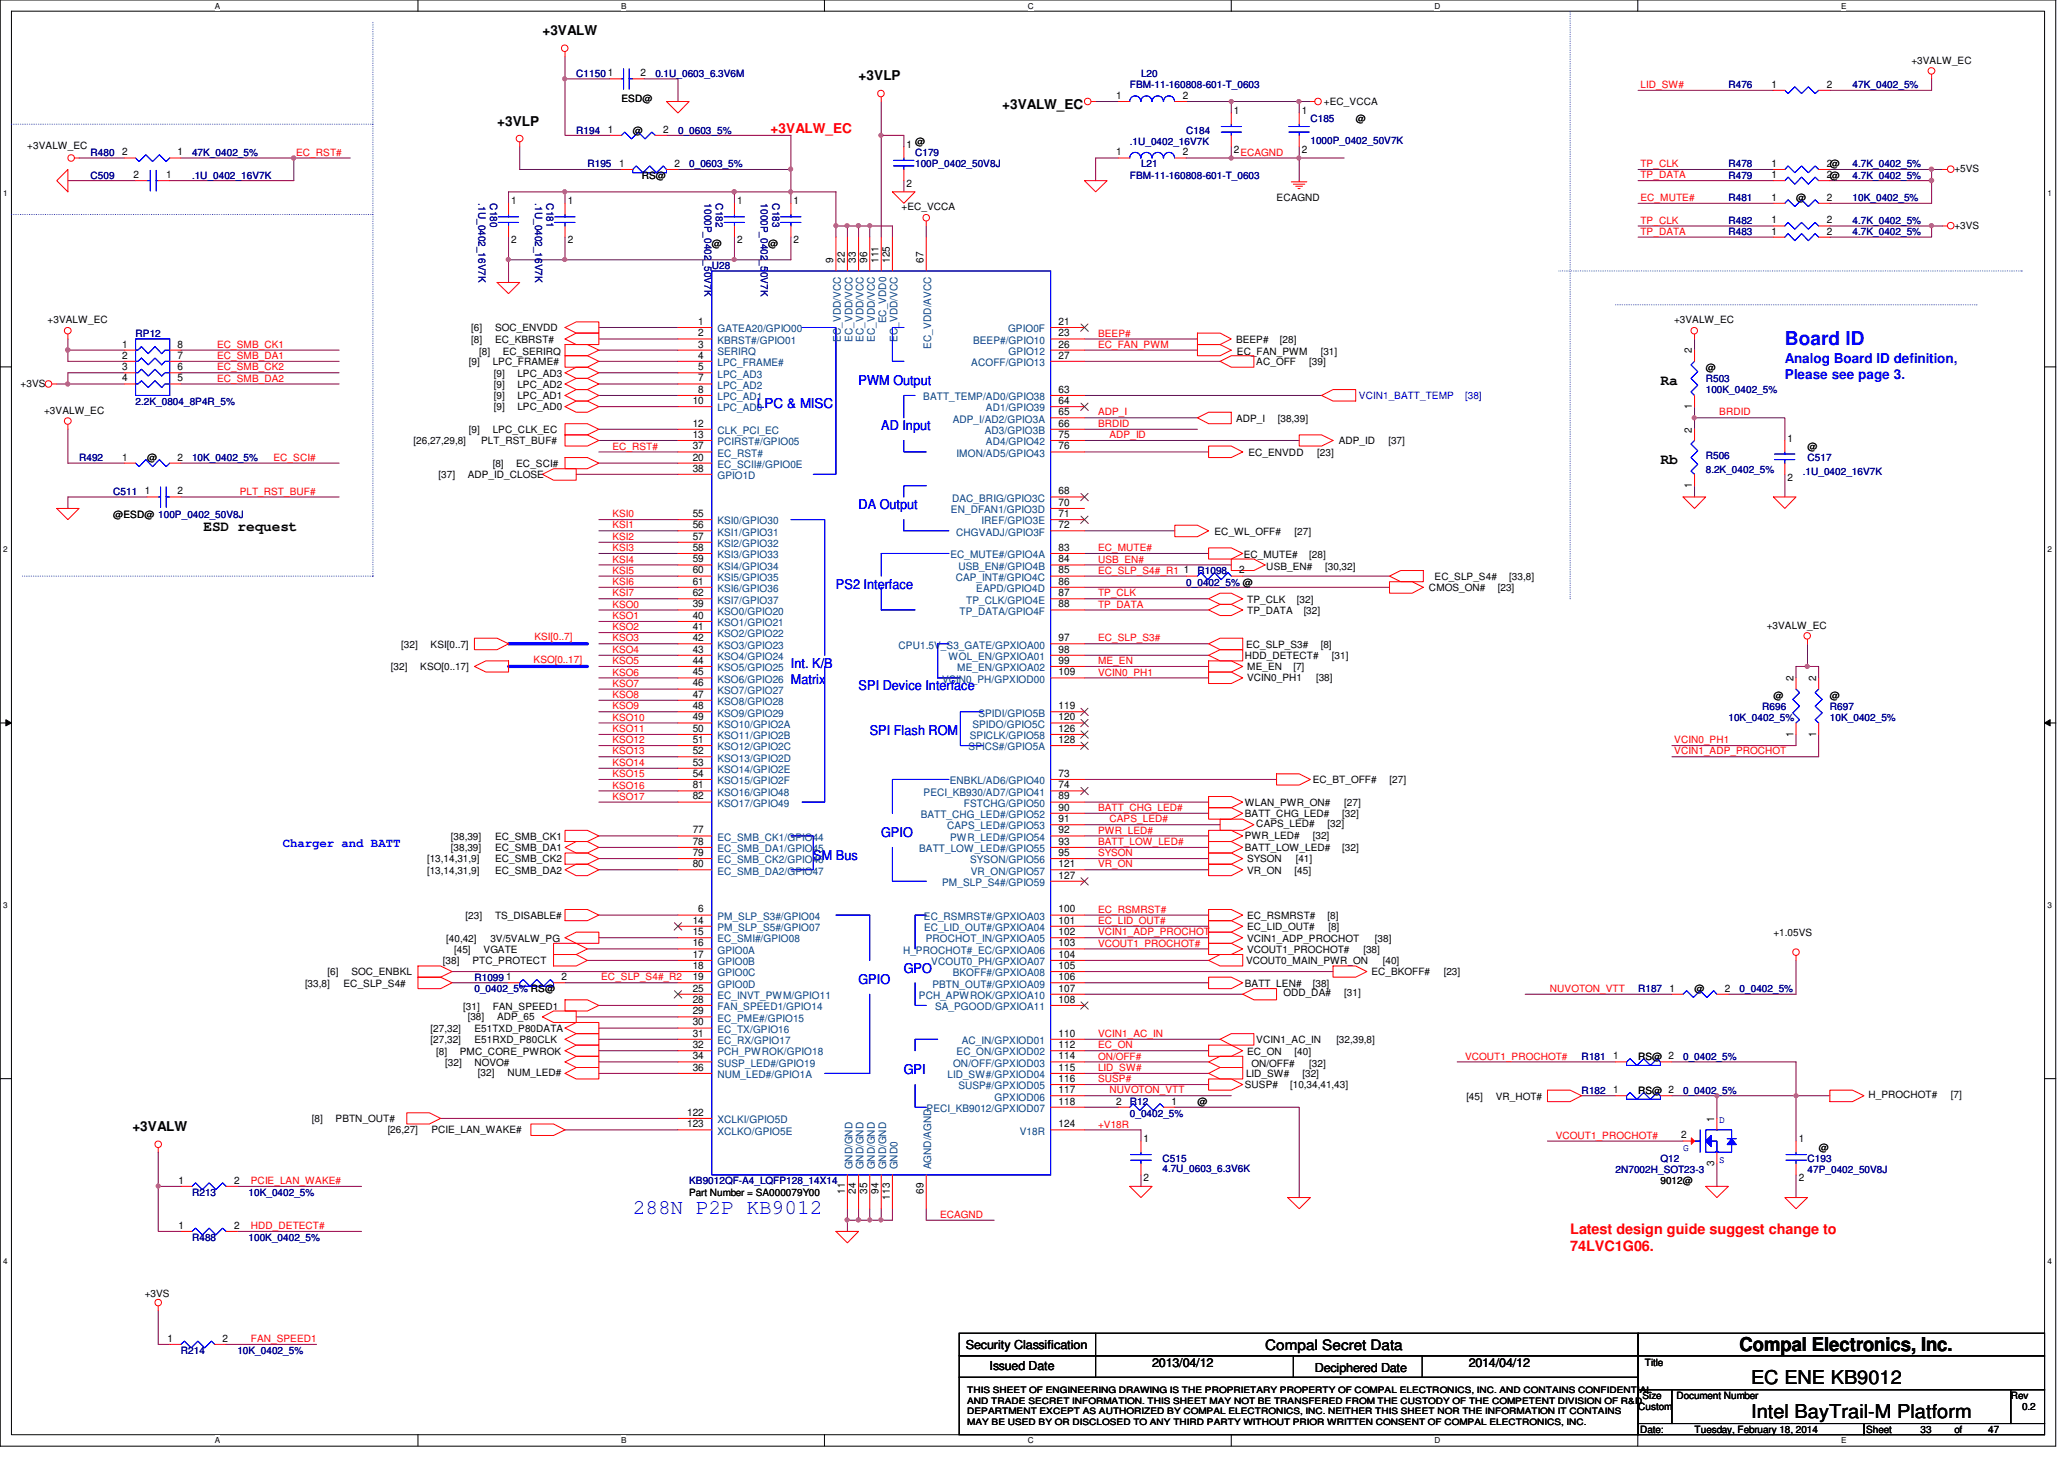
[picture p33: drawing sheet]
<svg xmlns="http://www.w3.org/2000/svg" width="297mm" height="210mm" viewBox="0 0 297 210" stroke-linecap="round" stroke-linejoin="round" font-family="sans-serif">
<defs><g id="words">
<text font-size="3" fill="#00f" x="91.1" y="174.7">288N P2P KB9012</text>
<text font-size="2.8" fill="#00f" x="256.9" y="49.7">Board ID</text>
<g font-size="2.8">
<text x="250.4" y="194.4">Compal Electronics, Inc.</text>
<text x="252" y="199.2">EC ENE KB9012</text>
<text x="252" y="204">Intel BayTrail-M Platform</text>
</g>
<g font-size="2.1">
<text x="239" y="55.3">Ra</text>
<text x="239" y="66.7">Rb</text>
<text x="29.3" y="76.5">ESD request</text>
<text x="182.1" y="194.2">Compal Secret Data</text>
</g>
<g font-size="2.1" fill="#f00">
<text x="226" y="177.5">Latest design guide suggest change to</text>
<text x="226" y="179.9">74LVC1G06.</text>
</g>
<g font-size="1.9">
<text x="78.1" y="5">+3VALW</text>
<text x="123.6" y="11.6">+3VLP</text>
<text x="144.2" y="15.6">+3VALW_EC</text>
<text x="71.5" y="18.1">+3VLP</text>
<text x="19" y="162.7">+3VALW</text>
</g>
<text font-size="1.9" fill="#f00" x="110.9" y="19.1">+3VALW_EC</text>
<g font-size="1.9" fill="#00f">
<text x="256.9" y="52.2">Analog Board ID definition,</text>
<text x="108.9" y="58.7">LPC &amp; MISC</text>
<text x="123.6" y="55.4">PWM Output</text>
<text x="256.9" y="54.6">Please see page 3.</text>
<text x="126.8" y="61.9">AD Input</text>
<text x="123.6" y="73.3">DA Output</text>
<text x="120.3" y="84.7">PS2 Interface</text>
<text x="113.8" y="96.1">Int. K/B</text>
<text x="113.8" y="98.3">Matrix</text>
<text x="123.6" y="99.3">SPI Device Interface</text>
<text x="125.2" y="105.8">SPI Flash ROM</text>
<text x="117" y="123.7">SM Bus</text>
<text x="126.8" y="120.4">GPIO</text>
<text x="123.6" y="141.6">GPIO</text>
<text x="130.1" y="140">GPO</text>
<text x="130.1" y="154.6">GPI</text>
</g>
<text font-size="1.8" fill="#00f" x="40.7" y="121.8">Charger and BATT</text>
<g font-size="1.8">
<text x="139" y="194.1">Security Classification</text>
<text x="142.4" y="197.1">Issued Date</text>
<text x="165.8" y="196.7">2013/04/12</text>
<text x="189.2" y="197.3">Deciphered Date</text>
<text x="211.4" y="196.7">2014/04/12</text>
</g>
<g font-size="1.5">
<text x="87.5" y="11">1</text>
<text x="92.2" y="11">2</text>
<text x="160.7" y="14.2">1</text>
<text x="170.2" y="14.2">2</text>
<text x="177.6" y="16.4">1</text>
<text x="187.4" y="16.4">1</text>
<text x="254.9" y="12.6">1</text>
<text x="262.9" y="12.6">2</text>
<text x="17.6" y="22.4">2</text>
<text x="25.6" y="22.4">1</text>
<text x="87.5" y="19.1">1</text>
<text x="95.5" y="19.1">2</text>
<text x="130.5" y="21.3">1</text>
<text x="160.7" y="22.4">1</text>
<text x="170.2" y="22.4">2</text>
<text x="177.6" y="22">2</text>
<text x="187.4" y="22">2</text>
<text x="19.2" y="25.6">2</text>
<text x="23.9" y="25.6">1</text>
<text x="73.6" y="29.4">1</text>
<text x="81.7" y="29.4">1</text>
<text x="89.1" y="24">1</text>
<text x="97.1" y="24">2</text>
<text x="106.1" y="29.4">1</text>
<text x="114.2" y="29.4">1</text>
<text x="130.5" y="26.9">2</text>
<text x="254.9" y="28.9">1</text>
<text x="254.9" y="25.6">1</text>
<text x="254.9" y="24">1</text>
<text x="262.9" y="28.9">2</text>
<text x="262.9" y="25.6">2@</text>
<text x="262.9" y="24">2@</text>
<text x="73.6" y="35">2</text>
<text x="81.7" y="35">2</text>
<text x="106.1" y="35">2</text>
<text x="114.2" y="35">2</text>
<text x="254.9" y="32.1">1</text>
<text x="254.9" y="33.7">1</text>
<text x="262.9" y="32.1">2</text>
<text x="262.9" y="33.7">2</text>
<text x="119.9" y="37.8" transform="rotate(-90 119.9 37.8)">9</text>
<text x="121.6" y="37.8" transform="rotate(-90 121.6 37.8)">22</text>
<text x="123.2" y="37.8" transform="rotate(-90 123.2 37.8)">33</text>
<text x="124.8" y="37.8" transform="rotate(-90 124.8 37.8)">96</text>
<text x="126.4" y="37.8" transform="rotate(-90 126.4 37.8)">111</text>
<text x="128.1" y="37.8" transform="rotate(-90 128.1 37.8)">125</text>
<text x="132.9" y="37.8" transform="rotate(-90 132.9 37.8)">67</text>
<text x="100.5" y="46.7">1</text>
<text x="152.4" y="46.7">21</text>
<text x="17.6" y="50">1</text>
<text x="17.6" y="51.6">2</text>
<text x="17.6" y="53.3">3</text>
<text x="25.6" y="50">8</text>
<text x="25.6" y="51.6">7</text>
<text x="25.6" y="53.3">6</text>
<text x="100.5" y="48.4">2</text>
<text x="100.5" y="50">3</text>
<text x="100.5" y="51.6">4</text>
<text x="100.5" y="53.3">5</text>
<text x="152.4" y="50">26</text>
<text x="152.4" y="48.4">23</text>
<text x="152.4" y="51.6">27</text>
<text x="243.5" y="50.8" transform="rotate(-90 243.5 50.8)">2</text>
<text x="17.6" y="54.9">4</text>
<text x="25.6" y="54.9">5</text>
<text x="99.7" y="58.1">10</text>
<text x="100.5" y="54.9">7</text>
<text x="100.5" y="56.5">8</text>
<text x="152.4" y="58.1">64</text>
<text x="152.4" y="59.7">65</text>
<text x="152.4" y="56.5">63</text>
<text x="243.5" y="58.8" transform="rotate(-90 243.5 58.8)">1</text>
<text x="99.7" y="61.4">12</text>
<text x="99.7" y="63">13</text>
<text x="99.7" y="64.6">37</text>
<text x="152.4" y="61.4">66</text>
<text x="152.4" y="63">75</text>
<text x="152.4" y="64.6">76</text>
<text x="243.5" y="62.2" transform="rotate(-90 243.5 62.2)">2</text>
<text x="257.3" y="63.5">1</text>
<text x="17.6" y="66.3">1</text>
<text x="20.8" y="71.1">1</text>
<text x="25.6" y="71.1">2</text>
<text x="25.6" y="66.3">2</text>
<text x="99.7" y="66.3">20</text>
<text x="99.7" y="67.9">38</text>
<text x="152.4" y="71.1">68</text>
<text x="243.5" y="70.2" transform="rotate(-90 243.5 70.2)">1</text>
<text x="257.3" y="69.1">2</text>
<text x="99.7" y="74.4">55</text>
<text x="99.7" y="76">56</text>
<text x="99.7" y="77.6">57</text>
<text x="152.4" y="72.8">70</text>
<text x="152.4" y="74.4">71</text>
<text x="152.4" y="76">72</text>
<text x="99.7" y="79.2">58</text>
<text x="99.7" y="80.9">59</text>
<text x="99.7" y="82.5">60</text>
<text x="152.4" y="80.9">84</text>
<text x="152.4" y="82.5">85</text>
<text x="152.4" y="79.2">83</text>
<text x="170.4" y="82.5">1</text>
<text x="178.3" y="82.5">2</text>
<text x="99.7" y="87.4">39</text>
<text x="99.7" y="89">40</text>
<text x="99.7" y="84.1">61</text>
<text x="99.7" y="85.8">62</text>
<text x="152.4" y="85.8">87</text>
<text x="152.4" y="84.1">86</text>
<text x="152.4" y="87.4">88</text>
<text x="99.7" y="90.6">41</text>
<text x="99.7" y="92.2">42</text>
<text x="99.7" y="93.9">43</text>
<text x="99.7" y="95.5">44</text>
<text x="152.4" y="95.5">99</text>
<text x="152.4" y="93.9">98</text>
<text x="152.4" y="92.2">97</text>
<text x="99.7" y="97.2">45</text>
<text x="99.7" y="98.8">46</text>
<text x="99.7" y="100.4">47</text>
<text x="152.4" y="97.2">109</text>
<text x="258.1" y="98" transform="rotate(-90 258.1 98)">2</text>
<text x="261.4" y="98" transform="rotate(-90 261.4 98)">2</text>
<text x="99.7" y="102">48</text>
<text x="99.7" y="103.6">49</text>
<text x="99.7" y="105.3">50</text>
<text x="99.7" y="106.9">51</text>
<text x="152.4" y="102">119</text>
<text x="152.4" y="103.6">120</text>
<text x="152.4" y="106.9">128</text>
<text x="152.4" y="105.3">126</text>
<text x="258.1" y="106" transform="rotate(-90 258.1 106)">1</text>
<text x="261.4" y="106" transform="rotate(-90 261.4 106)">1</text>
<text x="99.7" y="108.5">52</text>
<text x="99.7" y="110.2">53</text>
<text x="99.7" y="111.8">54</text>
<text x="99.7" y="113.4">81</text>
<text x="152.4" y="113.4">74</text>
<text x="152.4" y="111.8">73</text>
<text x="99.7" y="119.9">77</text>
<text x="99.7" y="115">82</text>
<text x="152.4" y="119.9">92</text>
<text x="152.4" y="115">89</text>
<text x="152.4" y="118.3">91</text>
<text x="152.4" y="116.6">90</text>
<text x="99.7" y="121.5">78</text>
<text x="99.7" y="123.1">79</text>
<text x="99.7" y="124.8">80</text>
<text x="152.4" y="123.1">95</text>
<text x="152.4" y="124.8">121</text>
<text x="152.4" y="121.5">93</text>
<text x="100.5" y="131.3">6</text>
<text x="152.4" y="126.4">127</text>
<text x="152.4" y="131.3">100</text>
<text x="99.7" y="132.9">14</text>
<text x="99.7" y="134.5">15</text>
<text x="99.7" y="136.1">16</text>
<text x="99.7" y="137.8">17</text>
<text x="152.4" y="132.9">101</text>
<text x="152.4" y="134.5">102</text>
<text x="152.4" y="137.8">104</text>
<text x="152.4" y="136.1">103</text>
<text x="72.9" y="141">1</text>
<text x="80.8" y="141">2</text>
<text x="99.7" y="139.4">18</text>
<text x="99.7" y="141">19</text>
<text x="99.7" y="142.7">25</text>
<text x="152.4" y="141">106</text>
<text x="152.4" y="139.4">105</text>
<text x="152.4" y="142.7">107</text>
<text x="240.3" y="142.7">1</text>
<text x="248.2" y="142.7">2</text>
<text x="99.7" y="144.3">28</text>
<text x="99.7" y="145.9">29</text>
<text x="99.7" y="147.5">30</text>
<text x="99.7" y="149.1">31</text>
<text x="152.4" y="149.1">110</text>
<text x="152.4" y="144.3">108</text>
<text x="99.7" y="150.8">32</text>
<text x="99.7" y="152.4">34</text>
<text x="99.7" y="154.1">36</text>
<text x="152.4" y="155.7">116</text>
<text x="152.4" y="152.4">114</text>
<text x="152.4" y="150.8">112</text>
<text x="152.4" y="154.1">115</text>
<text x="232.2" y="152.4">1</text>
<text x="98.9" y="160.5">122</text>
<text x="152.4" y="157.3">117</text>
<text x="152.4" y="158.9">118</text>
<text x="160.7" y="158.9">2</text>
<text x="168.6" y="158.9">1</text>
<text x="232.2" y="157.3">1</text>
<text x="246.7" y="161.4" transform="rotate(-90 246.7 161.4)">1</text>
<text x="98.9" y="162.2">123</text>
<text x="152.4" y="162.2">124</text>
<text x="164.6" y="164.3">1</text>
<text x="241.9" y="163.8">2</text>
<text x="246.7" y="167.7" transform="rotate(-90 246.7 167.7)">3</text>
<text x="258.9" y="164.3">1</text>
<text x="25.7" y="170.3">1</text>
<text x="33.7" y="170.3">2</text>
<text x="121.6" y="171.8" transform="rotate(-90 121.6 171.8)">11</text>
<text x="123.2" y="171.8" transform="rotate(-90 123.2 171.8)">24</text>
<text x="124.8" y="171.8" transform="rotate(-90 124.8 171.8)">35</text>
<text x="126.4" y="171.8" transform="rotate(-90 126.4 171.8)">94</text>
<text x="128.1" y="172.6" transform="rotate(-90 128.1 172.6)">113</text>
<text x="132.9" y="171.8" transform="rotate(-90 132.9 171.8)">69</text>
<text x="164.6" y="169.9">2</text>
<text x="258.9" y="169.9">2</text>
<text x="25.7" y="176.8">1</text>
<text x="33.7" y="176.8">2</text>
<text x="24.1" y="193">1</text>
<text x="32" y="193">2</text>
</g>
<g font-size="1.5" fill="#004080">
<text x="103.2" y="47.8">GATEA20/GPIO00</text>
<text x="127.5" y="46.5" transform="rotate(-90 127.5 46.5)">EC_VDD0</text>
<text x="145.1" y="47.8">GPIO0F</text>
<text x="103.2" y="49.4">KBRST#/GPIO01</text>
<text x="103.2" y="51.1">SERIRQ</text>
<text x="103.2" y="52.7">LPC_FRAME#</text>
<text x="121" y="49.2" transform="rotate(-90 121 49.2)">EC_VDD/VCC</text>
<text x="122.7" y="49.2" transform="rotate(-90 122.7 49.2)">EC_VDD/VCC</text>
<text x="124.3" y="49.2" transform="rotate(-90 124.3 49.2)">EC_VDD/VCC</text>
<text x="125.9" y="49.2" transform="rotate(-90 125.9 49.2)">EC_VDD/VCC</text>
<text x="129.2" y="49.2" transform="rotate(-90 129.2 49.2)">EC_VDD/VCC</text>
<text x="134" y="50.2" transform="rotate(-90 134 50.2)">EC_VDD/AVCC</text>
<text x="139.8" y="52.7">ACOFF/GPIO13</text>
<text x="140" y="49.4">BEEP#/GPIO10</text>
<text x="145.2" y="51.1">GPIO12</text>
<text x="103.2" y="54.3">LPC_AD3</text>
<text x="103.2" y="55.9">LPC_AD2</text>
<text x="103.2" y="57.6">LPC_AD1</text>
<text x="103.2" y="59.2">LPC_AD0</text>
<text x="132.9" y="57.6">BATT_TEMP/AD0/GPIO38</text>
<text x="141.9" y="59.2">AD1/GPIO39</text>
<text x="103.2" y="62.4">CLK_PCI_EC</text>
<text x="103.2" y="64.1">PCIRST#/GPIO05</text>
<text x="103.2" y="65.7">EC_RST#</text>
<text x="137.1" y="60.8">ADP_I/AD2/GPIO3A</text>
<text x="137.7" y="65.7">IMON/AD5/GPIO43</text>
<text x="141.7" y="62.4">AD3/GPIO3B</text>
<text x="141.9" y="64.1">AD4/GPIO42</text>
<text x="103.2" y="67.3">EC_SCII#/GPIO0E</text>
<text x="103.2" y="68.9">GPIO1D</text>
<text x="103.2" y="75.4">KSI0/GPIO30</text>
<text x="103.2" y="77">KSI1/GPIO31</text>
<text x="136.9" y="73.8">EN_DFAN1/GPIO3D</text>
<text x="137" y="72.2">DAC_BRIG/GPIO3C</text>
<text x="137.6" y="77">CHGVADJ/GPIO3F</text>
<text x="141.3" y="75.4">IREF/GPIO3E</text>
<text x="103.2" y="78.7">KSI2/GPIO32</text>
<text x="103.2" y="80.3">KSI3/GPIO33</text>
<text x="103.2" y="82">KSI4/GPIO34</text>
<text x="103.2" y="83.6">KSI5/GPIO35</text>
<text x="136.8" y="80.3">EC_MUTE#/GPIO4A</text>
<text x="137.5" y="83.6">CAP_INT#/GPIO4C</text>
<text x="137.9" y="82">USB_EN#/GPIO4B</text>
<text x="103.2" y="88.4">KSO0/GPIO20</text>
<text x="103.2" y="85.2">KSI6/GPIO36</text>
<text x="103.2" y="86.8">KSI7/GPIO37</text>
<text x="138.1" y="88.4">TP_DATA/GPIO4F</text>
<text x="139.1" y="86.8">TP_CLK/GPIO4E</text>
<text x="140.5" y="85.2">EAPD/GPIO4D</text>
<text x="103.2" y="90.1">KSO1/GPIO21</text>
<text x="103.2" y="91.7">KSO2/GPIO22</text>
<text x="103.2" y="93.3">KSO3/GPIO23</text>
<text x="103.2" y="95">KSO4/GPIO24</text>
<text x="129.3" y="93.3">CPU1.5V_S3_GATE/GPXIOA00</text>
<text x="136.5" y="95">WOL_EN/GPXIOA01</text>
<text x="103.2" y="96.6">KSO5/GPIO25</text>
<text x="103.2" y="98.2">KSO6/GPIO26</text>
<text x="103.2" y="99.8">KSO7/GPIO27</text>
<text x="103.2" y="101.4">KSO8/GPIO28</text>
<text x="135.6" y="98.2">VCIN0_PH/GPXIOD00</text>
<text x="137.7" y="96.6">ME_EN/GPXIOA02</text>
<text x="103.2" y="103.1">KSO9/GPIO29</text>
<text x="103.2" y="104.7">KSO10/GPIO2A</text>
<text x="103.2" y="106.3">KSO11/GPIO2B</text>
<text x="103.2" y="107.9">KSO12/GPIO2C</text>
<text x="139.4" y="107.9">SPICS#/GPIO5A</text>
<text x="139.6" y="106.3">SPICLK/GPIO58</text>
<text x="140" y="104.7">SPIDO/GPIO5C</text>
<text x="140.8" y="103.1">SPIDI/GPIO5B</text>
<text x="103.2" y="109.6">KSO13/GPIO2D</text>
<text x="103.2" y="111.2">KSO14/GPIO2E</text>
<text x="103.2" y="112.8">KSO15/GPIO2F</text>
<text x="136.7" y="112.8">ENBKL/AD6/GPIO40</text>
<text x="103.2" y="114.5">KSO16/GPIO48</text>
<text x="103.2" y="116.1">KSO17/GPIO49</text>
<text x="132.5" y="117.7">BATT_CHG_LED#/GPIO52</text>
<text x="132.9" y="114.5">PECI_KB930/AD7/GPIO41</text>
<text x="136.3" y="119.3">CAPS_LED#/GPIO53</text>
<text x="138.7" y="116.1">FSTCHG/GPIO50</text>
<text x="103.2" y="120.9">EC_SMB_CK1/GPIO44</text>
<text x="103.2" y="122.6">EC_SMB_DA1/GPIO45</text>
<text x="103.2" y="124.2">EC_SMB_CK2/GPIO46</text>
<text x="103.2" y="125.8">EC_SMB_DA2/GPIO47</text>
<text x="132.3" y="122.6">BATT_LOW_LED#/GPIO55</text>
<text x="136.7" y="120.9">PWR_LED#/GPIO54</text>
<text x="139.6" y="124.2">SYSON/GPIO56</text>
<text x="139.7" y="125.8">VR_ON/GPIO57</text>
<text x="135.6" y="127.5">PM_SLP_S4#/GPIO59</text>
<text x="103.2" y="132.3">PM_SLP_S3#/GPIO04</text>
<text x="103.2" y="133.9">PM_SLP_S5#/GPIO07</text>
<text x="103.2" y="135.6">EC_SMI#/GPIO08</text>
<text x="103.2" y="137.2">GPIO0A</text>
<text x="130" y="137.2">H_PROCHOT#_EC/GPXIOA06</text>
<text x="133" y="132.3">EC_RSMRST#/GPXIOA03</text>
<text x="133" y="133.9">EC_LID_OUT#/GPXIOA04</text>
<text x="133.2" y="135.6">PROCHOT_IN/GPXIOA05</text>
<text x="103.2" y="138.9">GPIO0B</text>
<text x="103.2" y="140.5">GPIO0C</text>
<text x="103.2" y="142.1">GPIO0D</text>
<text x="103.2" y="143.7">EC_INVT_PWM/GPIO11</text>
<text x="132.2" y="143.7">PCH_APWROK/GPXIOA10</text>
<text x="134" y="138.9">VCOUT0_PH/GPXIOA07</text>
<text x="134.2" y="142.1">PBTN_OUT#/GPXIOA09</text>
<text x="137.1" y="140.5">BKOFF#/GPXIOA08</text>
<text x="103.2" y="145.3">FAN_SPEED1/GPIO14</text>
<text x="103.2" y="147">EC_PME#/GPIO15</text>
<text x="103.2" y="148.6">EC_TX/GPIO16</text>
<text x="134.6" y="145.3">SA_PGOOD/GPXIOA11</text>
<text x="103.2" y="150.2">EC_RX/GPIO17</text>
<text x="103.2" y="151.8">PCH_PWROK/GPIO18</text>
<text x="103.2" y="153.5">SUSP_LED#/GPIO19</text>
<text x="103.2" y="155.1">NUM_LED#/GPIO1A</text>
<text x="136.4" y="155.1">LID_SW#/GPXIOD04</text>
<text x="137.2" y="153.5">ON/OFF/GPXIOD03</text>
<text x="137.7" y="151.8">EC_ON/GPXIOD02</text>
<text x="138.4" y="150.2">AC_IN/GPXIOD01</text>
<text x="103.2" y="161.6">XCLKI/GPIO5D</text>
<text x="133.3" y="160">PECI_KB9012/GPXIOD07</text>
<text x="137.9" y="156.7">SUSP#/GPXIOD05</text>
<text x="143.1" y="158.3">GPXIOD06</text>
<text x="103.2" y="163.2">XCLKO/GPIO5E</text>
<text x="146.8" y="163.2">V18R</text>
<text x="122.7" y="168.2" transform="rotate(-90 122.7 168.2)">GND/GND</text>
<text x="124.3" y="168.2" transform="rotate(-90 124.3 168.2)">GND/GND</text>
<text x="125.9" y="168.2" transform="rotate(-90 125.9 168.2)">GND/GND</text>
<text x="127.5" y="168.2" transform="rotate(-90 127.5 168.2)">GND/GND</text>
<text x="129.2" y="168.2" transform="rotate(-90 129.2 168.2)">GND0</text>
<text x="134" y="168.2" transform="rotate(-90 134 168.2)">AGND/AGND</text>
</g>
<g font-size="1.4" fill="#000080">
<text x="82.9" y="11.1">C1150</text>
<text x="94.3" y="11.1">0.1U_0603_6.3V6M</text>
<text x="164.2" y="11.1">L20</text>
<text x="162.6" y="12.7">FBM-11-160808-601-T_0603</text>
<text x="188.6" y="17.6">C185</text>
<text x="248.7" y="12.7">R476</text>
<text x="266.6" y="12.7">47K_0402_5%</text>
<text x="13" y="22.5">R480</text>
<text x="27.6" y="22.5">47K_0402_5%</text>
<text x="82.9" y="19.2">R194</text>
<text x="97.6" y="19.2">0_0603_5%</text>
<text x="131.7" y="22.5">C179</text>
<text x="162.6" y="20.8">.1U_0402_16V7K</text>
<text x="170.7" y="19.2">C184</text>
<text x="188.6" y="20.7">1000P_0402_50V7K</text>
<text x="13" y="25.7">C509</text>
<text x="27.6" y="25.7">.1U_0402_16V7K</text>
<text x="68.9" y="29.3" transform="rotate(90 68.9 29.3)">.1U_0402_16V7K</text>
<text x="70.5" y="29.3" transform="rotate(90 70.5 29.3)">C180</text>
<text x="77" y="29.3" transform="rotate(90 77 29.3)">.1U_0402_16V7K</text>
<text x="78.7" y="29.3" transform="rotate(90 78.7 29.3)">C181</text>
<text x="84.5" y="24.1">R195</text>
<text x="99.2" y="24.1">0_0603_5%</text>
<text x="101.4" y="29.3" transform="rotate(90 101.4 29.3)">1000P_0402_50V7K</text>
<text x="103" y="29.3" transform="rotate(90 103 29.3)">C182</text>
<text x="109.5" y="29.3" transform="rotate(90 109.5 29.3)">1000P_0402_50V7K</text>
<text x="111.2" y="29.3" transform="rotate(90 111.2 29.3)">C183</text>
<text x="131.7" y="24.1">100P_0402_50V8J</text>
<text x="162.6" y="25.7">FBM-11-160808-601-T_0603</text>
<text x="164.2" y="24.1">L21</text>
<text x="248.7" y="29">R481</text>
<text x="248.7" y="25.7">R479</text>
<text x="248.7" y="24.1">R478</text>
<text x="266.6" y="29">10K_0402_5%</text>
<text x="266.6" y="25.7">4.7K_0402_5%</text>
<text x="266.6" y="24.1">4.7K_0402_5%</text>
<text x="248.7" y="32.2">R482</text>
<text x="248.7" y="33.9">R483</text>
<text x="266.6" y="32.2">4.7K_0402_5%</text>
<text x="266.6" y="33.9">4.7K_0402_5%</text>
<text x="102.4" y="38.7">U28</text>
<text x="19.5" y="48.5">RP12</text>
<text x="19.5" y="58.3">2.2K_0804_8P4R_5%</text>
<text x="245.5" y="55">R503</text>
<text x="245.5" y="56.6">100K_0402_5%</text>
<text x="11.4" y="66.4">R492</text>
<text x="16.3" y="71.2">C511</text>
<text x="27.6" y="66.4">10K_0402_5%</text>
<text x="245.5" y="66">R506</text>
<text x="245.5" y="68">8.2K_0402_5%</text>
<text x="259.5" y="68.3">.1U_0402_16V7K</text>
<text x="260.1" y="66.4">C517</text>
<text x="172.3" y="82.6">R1098</text>
<text x="170.7" y="84.2">0_0402_5% @</text>
<text x="248.7" y="103.8">10K_0402_5%</text>
<text x="253.6" y="102.1">R696</text>
<text x="263.4" y="102.1">R697</text>
<text x="263.4" y="103.8">10K_0402_5%</text>
<text x="68.3" y="141.1">R1099</text>
<text x="68.3" y="142.7">0_0402_5% RS@</text>
<text x="235.8" y="142.7">R187</text>
<text x="250.4" y="142.7">0_0402_5%</text>
<text x="227.6" y="152.5">R181</text>
<text x="242.2" y="152.5">0_0402_5%</text>
<text x="162.6" y="159">R12</text>
<text x="162.6" y="160.7">0_0402_5%</text>
<text x="227.6" y="157.4">R182</text>
<text x="242.2" y="157.4">0_0402_5%</text>
<text x="167.3" y="167.1">C515</text>
<text x="239" y="167.1">Q12</text>
<text x="260.1" y="167.1">C193</text>
<text x="27.6" y="172">R213</text>
<text x="35.8" y="172">10K_0402_5%</text>
<text x="99.2" y="170.4">KB9012QF-A4_LQFP128_14X14</text>
<text x="167.3" y="168.6">4.7U_0603_6.3V6K</text>
<text x="232.5" y="168.8">2N7002H_SOT23-3</text>
<text x="260.1" y="168.8">47P_0402_50V8J</text>
<text x="27.6" y="178.5">R488</text>
<text x="35.8" y="178.5">100K_0402_5%</text>
<text x="26" y="194.8">R214</text>
<text x="34.2" y="194.8">10K_0402_5%</text>
</g>
<g font-size="1.4">
<text x="275.1" y="9.1">+3VALW_EC</text>
<text x="89.4" y="14.6">ESD@</text>
<text x="190.5" y="15.2">+EC_VCCA</text>
<text x="195.1" y="17.6">@</text>
<text x="3.9" y="21.5">+3VALW_EC</text>
<text x="91.1" y="19.2">@</text>
<text x="131.7" y="20.8">@</text>
<text x="92.4" y="25.7">RS@</text>
<text x="183.7" y="29">ECAGND</text>
<text x="258.5" y="29">@</text>
<text x="281.3" y="24.8">+5VS</text>
<text x="102.4" y="35.5">@</text>
<text x="110.6" y="35.5">@</text>
<text x="129.7" y="30.3">+EC_VCCA</text>
<text x="281.3" y="32.9">+3VS</text>
<text x="6.9" y="46.5">+3VALW_EC</text>
<text x="67.8" y="47.7">[6]</text>
<text x="71.2" y="47.7">SOC_ENVDD</text>
<text x="240.9" y="46.5">+3VALW_EC</text>
<text x="67.5" y="52.5">[9]</text>
<text x="67.8" y="49.3">[8]</text>
<text x="69" y="51.1">[8]</text>
<text x="70.9" y="52.5">LPC_FRAME#</text>
<text x="71.2" y="49.3">EC_KBRST#</text>
<text x="72.3" y="51.1">EC_SERIRQ</text>
<text x="177.9" y="49.3">BEEP#</text>
<text x="178" y="51.1">EC_FAN_PWM</text>
<text x="180.8" y="52.5">AC_OFF</text>
<text x="184.2" y="49.3">[28]</text>
<text x="188.4" y="52.5">[39]</text>
<text x="190.1" y="51.1">[31]</text>
<text x="245.5" y="53.3">@</text>
<text x="3" y="55.6">+3VS</text>
<text x="6.3" y="59.5">+3VALW_EC</text>
<text x="71.1" y="55.8">[9]</text>
<text x="71.1" y="59.1">[9]</text>
<text x="71.1" y="54.2">[9]</text>
<text x="71.1" y="57.4">[9]</text>
<text x="74.5" y="55.8">LPC_AD2</text>
<text x="74.5" y="59.1">LPC_AD0</text>
<text x="74.5" y="54.2">LPC_AD3</text>
<text x="74.5" y="57.4">LPC_AD1</text>
<text x="59.5" y="63.9">[26,27,29,8]</text>
<text x="67.5" y="62.3">[9]</text>
<text x="69.3" y="63.9">PLT_RST_BUF#</text>
<text x="70.9" y="62.3">LPC_CLK_EC</text>
<text x="177.9" y="60.7">ADP_I</text>
<text x="179.7" y="65.5">EC_ENVDD</text>
<text x="183.9" y="60.7">[38,39]</text>
<text x="189.6" y="65.5">[23]</text>
<text x="192.7" y="63.9">ADP_ID</text>
<text x="199.8" y="63.9">[37]</text>
<text x="260.1" y="64.7">@</text>
<text x="21.2" y="66.4">@</text>
<text x="63.1" y="68.8">[37]</text>
<text x="67.3" y="68.8">ADP_ID_CLOSE</text>
<text x="70.9" y="67.2">[8]</text>
<text x="74.3" y="67.2">EC_SCI#</text>
<text x="16.3" y="74.5">@ESD@ 100P_0402_50V8J</text>
<text x="174.8" y="76.9">EC_WL_OFF#</text>
<text x="186.3" y="76.9">[27]</text>
<text x="179" y="80.3">EC_MUTE#</text>
<text x="182.2" y="82">USB_EN#</text>
<text x="188.4" y="80.3">[28]</text>
<text x="190.7" y="82">[30,32]</text>
<text x="206.5" y="83.4">EC_SLP_S4#</text>
<text x="217.2" y="83.4">[33,8]</text>
<text x="179.5" y="86.7">TP_CLK</text>
<text x="179.5" y="88.3">TP_DATA</text>
<text x="186.6" y="86.7">[32]</text>
<text x="187.6" y="88.3">[32]</text>
<text x="205.7" y="85">CMOS_ON#</text>
<text x="215.6" y="85">[23]</text>
<text x="57.7" y="93.2">[32]</text>
<text x="62" y="93.2">KSI[0..7]</text>
<text x="179.2" y="94.8">HDD_DETECT#</text>
<text x="179.3" y="93.2">EC_SLP_S3#</text>
<text x="190.1" y="93.2">[8]</text>
<text x="191.7" y="94.8">[31]</text>
<text x="254.3" y="90.4">+3VALW_EC</text>
<text x="56.3" y="96.4">[32]</text>
<text x="60.5" y="96.4">KSO[0..17]</text>
<text x="179.5" y="98">VCIN0_PH1</text>
<text x="179.5" y="96.4">ME_EN</text>
<text x="186.1" y="96.4">[7]</text>
<text x="189.4" y="98">[38]</text>
<text x="255.2" y="100.5">@</text>
<text x="263.4" y="100.5">@</text>
<text x="188.9" y="112.7">EC_BT_OFF#</text>
<text x="200" y="112.7">[27]</text>
<text x="179.2" y="117.6">BATT_CHG_LED#</text>
<text x="179.2" y="116">WLAN_PWR_ON#</text>
<text x="180.8" y="119">CAPS_LED#</text>
<text x="191" y="119">[32]</text>
<text x="193.2" y="117.6">[32]</text>
<text x="193.5" y="116">[27]</text>
<text x="61.5" y="124.1">[13,14,31,9]</text>
<text x="61.5" y="125.7">[13,14,31,9]</text>
<text x="64.9" y="120.8">[38,39]</text>
<text x="64.9" y="122.4">[38,39]</text>
<text x="71.2" y="120.8">EC_SMB_CK1</text>
<text x="71.2" y="124.1">EC_SMB_CK2</text>
<text x="71.2" y="122.4">EC_SMB_DA1</text>
<text x="71.2" y="125.7">EC_SMB_DA2</text>
<text x="179.2" y="120.6">PWR_LED#</text>
<text x="179.2" y="122.4">BATT_LOW_LED#</text>
<text x="179.5" y="124.1">SYSON</text>
<text x="179.5" y="125.7">VR_ON</text>
<text x="186.3" y="125.7">[45]</text>
<text x="186.5" y="124.1">[41]</text>
<text x="188.9" y="120.6">[32]</text>
<text x="193.2" y="122.4">[32]</text>
<text x="64.2" y="135.5">[40,42]</text>
<text x="65.4" y="137.1">[45]</text>
<text x="67" y="132.2">[23]</text>
<text x="69.6" y="137.1">VGATE</text>
<text x="70.6" y="135.5">3V/5VALW_PG</text>
<text x="71.2" y="132.2">TS_DISABLE#</text>
<text x="179.5" y="132.2">EC_RSMRST#</text>
<text x="179.5" y="133.8">EC_LID_OUT#</text>
<text x="179.5" y="135.5">VCIN1_ADP_PROCHOT</text>
<text x="179.5" y="137.1">VCOUT1_PROCHOT#</text>
<text x="191" y="132.2">[8]</text>
<text x="191.2" y="133.8">[8]</text>
<text x="196.2" y="137.1">[38]</text>
<text x="197.9" y="135.5">[38]</text>
<text x="255.2" y="134.6">+1.05VS</text>
<text x="43.9" y="141.9">[33,8]</text>
<text x="47.2" y="140.3">[6]</text>
<text x="49.4" y="141.9">EC_SLP_S4#</text>
<text x="50.6" y="140.3">SOC_ENBKL</text>
<text x="63.8" y="138.7">[38]</text>
<text x="68" y="138.7">PTC_PROTECT</text>
<text x="179.2" y="141.9">BATT_LEN#</text>
<text x="179.3" y="138.7">VCOUT0_MAIN_PWR_ON</text>
<text x="184.7" y="143.3">ODD_DA#</text>
<text x="188.9" y="141.9">[38]</text>
<text x="193.5" y="143.3">[31]</text>
<text x="197.4" y="140.3">EC_BKOFF#</text>
<text x="199" y="138.7">[40]</text>
<text x="207.8" y="140.3">[23]</text>
<text x="243.9" y="142.7">@</text>
<text x="62" y="148.5">[27,32]</text>
<text x="66.7" y="145.4">[31]</text>
<text x="67.3" y="146.8">[38]</text>
<text x="68.3" y="148.5">E51TXD_P80DATA</text>
<text x="70.9" y="145.4">FAN_SPEED1</text>
<text x="71.5" y="146.8">ADP_65</text>
<text x="62" y="150.1">[27,32]</text>
<text x="62.8" y="151.8">[8]</text>
<text x="64.1" y="153.3">[32]</text>
<text x="66.2" y="151.8">PMC_CORE_PWROK</text>
<text x="68.3" y="150.1">E51RXD_P80CLK</text>
<text x="68.3" y="153.3">NOVO#</text>
<text x="68.8" y="154.8">[32]</text>
<text x="73" y="154.8">NUM_LED#</text>
<text x="179.3" y="154.9">LID_SW#</text>
<text x="179.5" y="151.7">EC_ON</text>
<text x="180.1" y="153.5">ON/OFF#</text>
<text x="180.8" y="150.1">VCIN1_AC_IN</text>
<text x="186.3" y="151.7">[40]</text>
<text x="187.4" y="154.9">[32]</text>
<text x="188.4" y="153.5">[32]</text>
<text x="192.3" y="150.1">[32,39,8]</text>
<text x="235.8" y="152.5">RS@ 2</text>
<text x="44.9" y="161.5">[8]</text>
<text x="48.3" y="161.5">PBTN_OUT#</text>
<text x="172.3" y="159">@</text>
<text x="179.2" y="156.6">SUSP#</text>
<text x="185.7" y="156.6">[10,34,41,43]</text>
<text x="211" y="158.2">[45]</text>
<text x="215.3" y="158.2">VR_HOT#</text>
<text x="235.8" y="157.4">RS@ 2</text>
<text x="268.9" y="157.9">H_PROCHOT#</text>
<text x="280.8" y="157.9">[7]</text>
<text x="55.8" y="163.1">[26,27]</text>
<text x="62.1" y="163.1">PCIE_LAN_WAKE#</text>
<text x="261.7" y="165.5">@</text>
<text x="99.2" y="172">Part Number = SA000079Y00</text>
<text x="239" y="170.4">9012@</text>
<text x="20.8" y="186.6">+3VS</text>
<text x="236.7" y="196.6">Title</text>
<text x="235.8" y="202.9">Custom</text>
<text x="236.4" y="201.3">Size</text>
<text x="241.3" y="201.3">Document Number</text>
<text x="289.4" y="201.3">Rev</text>
<text x="291" y="202.9">0.2</text>
<text x="236" y="206.2">Date:</text>
<text x="243.9" y="206.2">Tuesday, February 18, 2014</text>
<text x="268.6" y="206.2">Sheet</text>
<text x="276.4" y="206.2">33</text>
<text x="281.3" y="206.2">of</text>
<text x="286.1" y="206.2">47</text>
</g>
<g font-size="1.4" fill="#f00">
<text x="236.1" y="12.7">LID_SW#</text>
<text x="42.6" y="22.4">EC_RST#</text>
<text x="178.5" y="22.4">ECAGND</text>
<text x="236.1" y="28.9">EC_MUTE#</text>
<text x="236.1" y="24">TP_CLK</text>
<text x="236.1" y="25.7">TP_DATA</text>
<text x="236.1" y="32.2">TP_CLK</text>
<text x="236.1" y="33.8">TP_DATA</text>
<text x="31.2" y="50">EC_SMB_CK1</text>
<text x="31.2" y="51.6">EC_SMB_DA1</text>
<text x="31.2" y="53.3">EC_SMB_CK2</text>
<text x="158" y="48.4">BEEP#</text>
<text x="158" y="50">EC_FAN_PWM</text>
<text x="31.2" y="54.9">EC_SMB_DA2</text>
<text x="158" y="59.8">ADP_I</text>
<text x="247.4" y="59.8">BRDID</text>
<text x="88.1" y="64.7">EC_RST#</text>
<text x="158" y="61.4">BRDID</text>
<text x="159.7" y="63">ADP_ID</text>
<text x="34.5" y="71.2">PLT_RST_BUF#</text>
<text x="39.4" y="66.3">EC_SCI#</text>
<text x="88.1" y="76">KSI1</text>
<text x="88.1" y="74.4">KSI0</text>
<text x="88.1" y="77.7">KSI2</text>
<text x="88.1" y="79.3">KSI3</text>
<text x="88.1" y="80.9">KSI4</text>
<text x="88.1" y="82.5">KSI5</text>
<text x="158" y="79.3">EC_MUTE#</text>
<text x="158" y="80.9">USB_EN#</text>
<text x="158" y="82.5">EC_SLP_S4#_R1</text>
<text x="88.1" y="84.2">KSI6</text>
<text x="88.1" y="85.8">KSI7</text>
<text x="88.1" y="89.1">KSO1</text>
<text x="88.1" y="87.4">KSO0</text>
<text x="158" y="85.8">TP_CLK</text>
<text x="158" y="87.4">TP_DATA</text>
<text x="76.8" y="95.4">KSO[0..17]</text>
<text x="76.9" y="92.1">KSI[0..7]</text>
<text x="88.1" y="93.9">KSO4</text>
<text x="88.1" y="92.3">KSO3</text>
<text x="88.1" y="90.7">KSO2</text>
<text x="88.1" y="95.5">KSO5</text>
<text x="158" y="92.3">EC_SLP_S3#</text>
<text x="158" y="95.5">ME_EN</text>
<text x="88.1" y="100.4">KSO8</text>
<text x="88.1" y="97.2">KSO6</text>
<text x="88.1" y="98.8">KSO7</text>
<text x="158" y="97.2">VCIN0_PH1</text>
<text x="88.1" y="106.9">KSO12</text>
<text x="88.1" y="102.1">KSO9</text>
<text x="88.1" y="103.7">KSO10</text>
<text x="88.1" y="105.3">KSO11</text>
<text x="241" y="106.9">VCIN0_PH1</text>
<text x="88.1" y="113.5">KSO16</text>
<text x="88.1" y="111.8">KSO15</text>
<text x="88.1" y="110.2">KSO14</text>
<text x="88.1" y="108.5">KSO13</text>
<text x="241" y="108.5">VCIN1_ADP_PROCHOT</text>
<text x="88.1" y="115.1">KSO17</text>
<text x="158" y="119.9">PWR_LED#</text>
<text x="158" y="116.7">BATT_CHG_LED#</text>
<text x="159.7" y="118.3">CAPS_LED#</text>
<text x="158" y="123.2">SYSON</text>
<text x="158" y="121.6">BATT_LOW_LED#</text>
<text x="158" y="124.8">VR_ON</text>
<text x="158" y="131.3">EC_RSMRST#</text>
<text x="158" y="132.9">EC_LID_OUT#</text>
<text x="158" y="136.2">VCOUT1_PROCHOT#</text>
<text x="158" y="134.6">VCIN1_ADP_PROCHOT</text>
<text x="86.5" y="141.1">EC_SLP_S4#_R2</text>
<text x="223.1" y="142.7">NUVOTON_VTT</text>
<text x="158" y="149.2">VCIN1_AC_IN</text>
<text x="158" y="155.7">SUSP#</text>
<text x="158" y="150.8">EC_ON</text>
<text x="158" y="152.4">ON/OFF#</text>
<text x="158" y="154.1">LID_SW#</text>
<text x="210.9" y="152.4">VCOUT1_PROCHOT#</text>
<text x="159.7" y="157.3">NUVOTON_VTT</text>
<text x="158" y="162.2">+V18R</text>
<text x="223.9" y="163.8">VCOUT1_PROCHOT#</text>
<text x="36.1" y="170.3">PCIE_LAN_WAKE#</text>
<text x="36.1" y="176.8">HDD_DETECT#</text>
<text x="135.3" y="175.2">ECAGND</text>
<text x="36.1" y="193.1">FAN_SPEED1</text>
</g>
<g font-size="1.4" fill="#00f">
<text x="195.6" y="57.4">VCIN1_BATT_TEMP</text>
<text x="210.9" y="57.4">[38]</text>
<text x="247.4" y="161.6">D</text>
<text x="242.2" y="165.5">G</text>
<text x="247.4" y="167.3">S</text>
</g>
<g font-size="1.3">
<text x="139.2" y="200.4">THIS SHEET OF ENGINEERING DRAWING IS THE PROPRIETARY PROPERTY OF COMPAL ELECTRONICS, INC. AND CONTAINS CONFIDENTIAL</text>
<text x="139.2" y="202">AND TRADE SECRET INFORMATION. THIS SHEET MAY NOT BE TRANSFERED FROM THE CUSTODY OF THE COMPETENT DIVISION OF R&amp;D</text>
<text x="139.2" y="203.5">DEPARTMENT EXCEPT AS AUTHORIZED BY COMPAL ELECTRONICS, INC. NEITHER THIS SHEET NOR THE INFORMATION IT CONTAINS</text>
<text x="139.2" y="205">MAY BE USED BY OR DISCLOSED TO ANY THIRD PARTY WITHOUT PRIOR WRITTEN CONSENT OF COMPAL ELECTRONICS, INC.</text>
</g>
<g font-size="1.2">
<text x="30.9" y="1.2">A</text>
<text x="89.4" y="1.2">B</text>
<text x="147.9" y="1.2">C</text>
<text x="206.5" y="1.2">D</text>
<text x="265" y="1.2">E</text>
<text x=".5" y="28.2">1</text>
<text x="294.7" y="28.2">1</text>
<text x=".5" y="79.4">2</text>
<text x="294.7" y="79.4">2</text>
<text x=".5" y="130.6">3</text>
<text x="294.7" y="130.6">3</text>
<text x=".5" y="181.8">4</text>
<text x="294.7" y="181.8">4</text>
<text x="30.9" y="207.6">A</text>
<text x="89.4" y="207.6">B</text>
<text x="147.9" y="207.6">C</text>
<text x="206.5" y="207.6">D</text>
<text x="265" y="207.6">E</text>
</g>
</g></defs>
<path d="M0 0h295.9v208.1h-295.9zM1.6 1.6h292.6v204.8h-292.6z" fill="none" stroke="#000" stroke-width=".14"/>
<g fill="#fff">
<path d="M30.9 .2h.7v1.3h-.7z"/>
<path d="M30.9 206.6h.7v1.3h-.7z"/>
</g>
<path d="M60.1 0v1.6M60.1 206.4v1.6" fill="none" stroke="#000" stroke-width=".14"/>
<g fill="#fff">
<path d="M89.4 .2h.7v1.3h-.7z"/>
<path d="M89.4 206.6h.7v1.3h-.7z"/>
</g>
<path d="M118.7 0v1.6M118.7 206.4v1.6" fill="none" stroke="#000" stroke-width=".14"/>
<g fill="#fff">
<path d="M147.9 .2h.8v1.3h-.8z"/>
<path d="M147.9 206.6h.8v1.3h-.8z"/>
</g>
<path d="M177.2 0v1.6M177.2 206.4v1.6" fill="none" stroke="#000" stroke-width=".14"/>
<g fill="#fff">
<path d="M206.4 .2h.9v1.3h-.9z"/>
<path d="M206.4 206.6h.9v1.3h-.9z"/>
</g>
<path d="M235.7 0v1.6M235.7 206.4v1.6" fill="none" stroke="#000" stroke-width=".14"/>
<g fill="#fff">
<path d="M264.9 .2h.8v1.3h-.8z"/>
<path d="M264.9 206.6h.8v1.3h-.8z"/>
<path d="M.5 27.2h.6v1.3h-.6z"/>
<path d="M294.7 27.2h.6v1.3h-.6z"/>
<path d="M.5 78.4h.6v1.3h-.6z"/>
<path d="M294.7 78.4h.6v1.3h-.6z"/>
</g>
<path d="M0 52.8h1.6M294.2 52.8h1.7" fill="none" stroke="#000" stroke-width=".14"/>
<g fill="#fff">
<path d="M.5 129.6h.6v1.3h-.6z"/>
<path d="M294.7 129.6h.6v1.3h-.6z"/>
</g>
<path d="M0 104h1.6M.8 103.5l.8 .5-.8 .4zM294.2 104l.8-.5v.9zM294.2 104h1.7" fill="none" stroke="#000" stroke-width=".14"/>
<path d="M.8 103.5l.8 .5-.8 .4zM294.2 104l.8-.5v.9z" fill="#000"/>
<g fill="#fff">
<path d="M.5 180.8h.6v1.3h-.6z"/>
<path d="M294.7 180.8h.6v1.3h-.6z"/>
</g>
<path d="M167.5 75.6h.1M164.2 94.3h.1M169.1 136.5h.1M0 155.2h1.6M82 152.5h.1M89.1 154.6h.1M294.2 155.2h1.7" fill="none" stroke="#000" stroke-width=".14"/>
<g fill="none" stroke="#00f" stroke-width=".14" stroke-dasharray="0 .3">
<path d="M1.6 17.9h52.1M53.7 3.2v79.7M53.7 17.9h.1M226 1.6v84.5M1.6 30.9h52.1M53.7 30.9h.1M224.4 39h66.6M291 39h.1M232.5 43.9h52M284.5 43.9h.1M3.3 82.9h50.4M53.7 82.9h.1"/>
<path d="M226 86.1h.1"/>
</g>
<g fill="none" stroke="#800040" stroke-width=".14">
<path d="M86.2 56.9h11.4M86.2 50.4h11.4M86.2 55.2h11.4M86.2 53.6h11.4M86.2 58.5h11.4M86.2 52h11.4M86.2 48.8h11.4M86.2 61.8h11.4M86.2 63.4h11.4M86.2 66.6h11.4M86.2 65h11.4M86.2 120.3h11.4"/>
<path d="M86.2 134.9h11.4M86.2 121.9h11.4M86.2 131.7h11.4M122 175.5v1.7M164.2 169v1.7"/>
</g>
<path d="M73.2 95.9h11.3M73.2 92.6h11.3" fill="none" stroke="#00f" stroke-width=".47"/>
<circle cx="121.9" cy="175.5" r=".3" fill="#f0f"/>
<circle cx="121.9" cy="175.5" r=".3" fill="none" stroke="#f0f" stroke-width=".14"/>
<path d="M122 175.5h1.6M128.4 173.9v1.6h-1.6M133.3 175.5h9.8" fill="none" stroke="#800040" stroke-width=".14"/>
<circle cx="126.8" cy="175.5" r=".3" fill="#f0f"/>
<circle cx="126.8" cy="175.5" r=".3" fill="none" stroke="#f0f" stroke-width=".14"/>
<path d="M123.6 175.5h3.2" fill="none" stroke="#800040" stroke-width=".14"/>
<circle cx="125.2" cy="175.5" r=".3" fill="#f0f"/>
<circle cx="125.2" cy="175.5" r=".3" fill="none" stroke="#f0f" stroke-width=".14"/>
<circle cx="123.5" cy="175.5" r=".31" fill="#f0f"/>
<circle cx="123.5" cy="175.5" r=".31" fill="none" stroke="#f0f" stroke-width=".14"/>
<g fill="none" stroke="#800040" stroke-width=".14">
<path d="M42.3 22.7h8.1M156.1 48.8h16.2M243.9 48.8v1.6M243.9 58.5v3.3M26 71.5h22.8M86.2 79.6h11.4M86.2 76.4h11.4M86.2 74.8h11.4M86.2 78h11.4M156.1 60.1h16.2M156.1 61.8h16.2M156.1 79.6h17.8"/>
<path d="M243.9 69.9v1.6M243.9 60.1h13v3.3M256.9 68.2v3.3M86.2 84.5h11.4M86.2 86.1h11.4M86.2 81.3h11.4M86.2 82.9h11.4M86.2 94.3h11.4M86.2 89.4h11.4M86.2 87.8h11.4M86.2 92.6h11.4M86.2 97.5h11.4"/>
<path d="M86.2 91h11.4M86.2 99.1h11.4M86.2 95.9h11.4M86.2 115.4h11.4M86.2 113.8h11.4M86.2 112.1h11.4M86.2 100.7h11.4M86.2 110.5h11.4M86.2 108.9h11.4M86.2 107.3h11.4M86.2 102.4h11.4M86.2 104h11.4"/>
<path d="M86.2 105.7h11.4M86.2 125.1h11.4M86.2 123.5h11.4M156.1 133.3h17.8M156.1 131.7h17.8M156.1 123.5h17.8M86.2 149.5h11.4M86.2 147.9h11.4M156.1 156h17.8M122 173.9v1.6M123.6 173.9v1.6M125.2 173.9v1.6"/>
<path d="M126.8 173.9v1.6M133.3 173.9v1.6M156.1 162.6h8.1v1.6"/>
</g>
<circle cx="243.8" cy="60.1" r=".3" fill="#f0f"/>
<circle cx="243.8" cy="60.1" r=".3" fill="none" stroke="#f0f" stroke-width=".14"/>
<path d="M26 22.7h16.3M9.8 71.5v1.6" fill="none" stroke="#800040" stroke-width=".14"/>
<circle cx="42.3" cy="22.7" r=".31" fill="#f0f"/>
<circle cx="42.3" cy="22.7" r=".31" fill="none" stroke="#f0f" stroke-width=".14"/>
<path d="M235.7 13h19.5M278 11.3v1.7h-14.7M9.8 26h9.7M11.4 22.7h6.5M42.3 22.7v3.3h-17.9M235.7 29.3h19.5M278 26v3.3h-14.7M9.8 71.5h11.4" fill="none" stroke="#800040" stroke-width=".14"/>
<circle cx="278" cy="26" r=".32" fill="#f0f"/>
<circle cx="278" cy="26" r=".32" fill="none" stroke="#f0f" stroke-width=".14"/>
<g fill="none" stroke="#800040" stroke-width=".14">
<path d="M235.7 24.4h19.5M263.3 26h14.7M278 24.4h1.6M156.1 97.5h17.8M156.1 81.3h21.1M156.1 117h17.8M156.1 120.3h17.8M156.1 136.5h17.8M156.1 134.9h17.8M156.1 121.9h17.8M86.2 152.8h11.4M156.1 141.4h17.8"/>
<path d="M156.1 151.2h17.8M156.1 152.8h17.8M156.1 154.4h17.8M156.1 149.5h19.5"/>
</g>
<circle cx="278" cy="24.3" r=".31" fill="#f0f"/>
<circle cx="278" cy="24.3" r=".31" fill="none" stroke="#f0f" stroke-width=".14"/>
<path d="M278 24.4v1.6M9.8 50.4h8.1M9.8 53.6v1.6h-1.6M9.8 48.8v1.6M9.8 50.4v1.6" fill="none" stroke="#800040" stroke-width=".14"/>
<circle cx="9.8" cy="50.3" r=".32" fill="#f0f"/>
<circle cx="9.8" cy="50.3" r=".32" fill="none" stroke="#f0f" stroke-width=".14"/>
<path d="M9.8 52h8.1M9.8 53.6h8.1M9.8 55.2h8.1" fill="none" stroke="#800040" stroke-width=".14"/>
<circle cx="9.8" cy="55.2" r=".31" fill="#f0f"/>
<circle cx="9.8" cy="55.2" r=".31" fill="none" stroke="#f0f" stroke-width=".14"/>
<g fill="none" stroke="#800040" stroke-width=".14">
<path d="M235.7 26h19.5M263.3 24.4h14.7M26 50.4h22.8M26 52h22.8M156.1 50.4h16.2M9.8 61.8v4.8h8.1M26 66.6h22.8M156.1 65h17.8M156.1 92.6h17.8M156.1 86.1h17.8M156.1 87.8h17.8M260.1 95.9h1.6v1.6"/>
<path d="M240.6 108.9h21.1M156.1 138.2h17.8M156.1 125.1h17.8M86.2 151.2h11.4M86.2 154.4h11.4M86.2 144.6h11.4"/>
</g>
<circle cx="260.1" cy="95.9" r=".3" fill="#f0f"/>
<circle cx="260.1" cy="95.9" r=".3" fill="none" stroke="#f0f" stroke-width=".14"/>
<g fill="none" stroke="#800040" stroke-width=".14">
<path d="M26 55.2h22.8M26 53.6h22.8M86.2 47.1h11.4M156.1 56.9h34.1M156.1 52h19.5M82.9 68.2h14.7M156.1 76.4h13M156.1 63.4h30.9M156.1 84.5h43.9M156.1 95.9h17.8M260.1 92.6v3.3h-1.6v1.6M156.1 118.7h19.5"/>
<path d="M258.5 105.7v1.6h-17.9M261.7 105.7v3.2M258.5 138.2v4.8h-9.8M82.9 146.3h14.7M156.1 157.6h21.1M219.5 143h21.1M258.5 157.6v6.6M258.5 157.6h-11.4v3.3M258.5 157.6h4.8M258.5 169v3.3"/>
</g>
<circle cx="258.5" cy="157.6" r=".3" fill="#f0f"/>
<circle cx="258.5" cy="157.6" r=".3" fill="none" stroke="#f0f" stroke-width=".14"/>
<path d="M209.7 152.8h22.8M227.6 157.6h4.9M240.6 157.6h6.5M240.6 152.8h17.9v4.8M222.7 164.2h19.5M247.1 167.4v3.3" fill="none" stroke="#800040" stroke-width=".14"/>
<circle cx="247.1" cy="157.6" r=".3" fill="#f0f"/>
<circle cx="247.1" cy="157.6" r=".3" fill="none" stroke="#f0f" stroke-width=".14"/>
<path d="M65.1 139.8h32.5M156.1 139.8h35.7M22.8 165.8v4.9M34.2 170.7h17.8M63.4 160.9h34.2M81.3 162.6h16.3M22.8 188.5v4.9" fill="none" stroke="#800040" stroke-width=".14"/>
<circle cx="22.8" cy="170.6" r=".3" fill="#f0f"/>
<circle cx="22.8" cy="170.6" r=".3" fill="none" stroke="#f0f" stroke-width=".14"/>
<path d="M122 32.5h1.6M22.8 170.7h3.2M22.8 193.4h1.6M32.5 193.4h13" fill="none" stroke="#800040" stroke-width=".14"/>
<circle cx="121.9" cy="32.5" r=".3" fill="#f0f"/>
<circle cx="121.9" cy="32.5" r=".3" fill="none" stroke="#f0f" stroke-width=".14"/>
<path d="M105.7 27.6h8.1M120.3 32.5v1.6M122 32.5v1.6M123.6 32.5v1.6M125.2 32.5v1.6" fill="none" stroke="#800040" stroke-width=".14"/>
<circle cx="105.7" cy="27.6" r=".3" fill="#f0f"/>
<circle cx="105.7" cy="27.6" r=".3" fill="none" stroke="#f0f" stroke-width=".14"/>
<path d="M95.9 19.5h17.9M123.6 32.5h1.6" fill="none" stroke="#800040" stroke-width=".14"/>
<circle cx="123.5" cy="32.5" r=".31" fill="#f0f"/>
<circle cx="123.5" cy="32.5" r=".31" fill="none" stroke="#f0f" stroke-width=".14"/>
<path d="M120.3 32.5h1.7" fill="none" stroke="#800040" stroke-width=".14"/>
<circle cx="120.3" cy="32.5" r=".3" fill="#f0f"/>
<circle cx="120.3" cy="32.5" r=".3" fill="none" stroke="#f0f" stroke-width=".14"/>
<path d="M130.1 19.5v1.6M125.2 32.5h3.2M130.1 26v1.6M133.3 32.5v1.6" fill="none" stroke="#800040" stroke-width=".14"/>
<circle cx="125.2" cy="32.5" r=".3" fill="#f0f"/>
<circle cx="125.2" cy="32.5" r=".3" fill="none" stroke="#f0f" stroke-width=".14"/>
<path d="M105.7 34.1v3.3h-24.4M113.8 34.1v3.3M120.3 27.6v4.9M128.4 32.5v1.6" fill="none" stroke="#800040" stroke-width=".14"/>
<circle cx="81.3" cy="37.3" r=".3" fill="#f0f"/>
<circle cx="81.3" cy="37.3" r=".3" fill="none" stroke="#f0f" stroke-width=".14"/>
<path d="M73.2 27.6h8.1v1.7M81.3 27.6h24.4" fill="none" stroke="#800040" stroke-width=".14"/>
<circle cx="105.7" cy="27.6" r=".3" fill="#f0f"/>
<circle cx="105.7" cy="27.6" r=".3" fill="none" stroke="#f0f" stroke-width=".14"/>
<circle cx="81.3" cy="27.6" r=".3" fill="#f0f"/>
<circle cx="81.3" cy="27.6" r=".3" fill="none" stroke="#f0f" stroke-width=".14"/>
<path d="M73.2 27.6v1.7M105.7 27.6v1.7M120.3 27.6h-6.5v1.7" fill="none" stroke="#800040" stroke-width=".14"/>
<circle cx="113.8" cy="27.6" r=".3" fill="#f0f"/>
<circle cx="113.8" cy="27.6" r=".3" fill="none" stroke="#f0f" stroke-width=".14"/>
<path d="M113.8 19.5v4.9h-16.2M74.8 21.1v3.3h14.6M105.7 37.4h8.1" fill="none" stroke="#800040" stroke-width=".14"/>
<circle cx="105.7" cy="37.3" r=".3" fill="#f0f"/>
<circle cx="105.7" cy="37.3" r=".3" fill="none" stroke="#f0f" stroke-width=".14"/>
<path d="M73.2 34.1v3.3h8.1v-3.3" fill="none" stroke="#800040" stroke-width=".14"/>
<circle cx="73.1" cy="37.3" r=".3" fill="#f0f"/>
<circle cx="73.1" cy="37.3" r=".3" fill="none" stroke="#f0f" stroke-width=".14"/>
<path d="M113.8 24.4v3.2" fill="none" stroke="#800040" stroke-width=".14"/>
<circle cx="113.8" cy="24.3" r=".3" fill="#f0f"/>
<circle cx="113.8" cy="24.3" r=".3" fill="none" stroke="#f0f" stroke-width=".14"/>
<path d="M81.3 11.3v8.2h6.5" fill="none" stroke="#800040" stroke-width=".14"/>
<circle cx="81.3" cy="11.3" r=".3" fill="#f0f"/>
<circle cx="81.3" cy="11.3" r=".3" fill="none" stroke="#f0f" stroke-width=".14"/>
<path d="M177.2 14.6h9.8" fill="none" stroke="#800040" stroke-width=".14"/>
<circle cx="177.2" cy="14.6" r=".3" fill="#f0f"/>
<circle cx="177.2" cy="14.6" r=".3" fill="none" stroke="#f0f" stroke-width=".14"/>
<path d="M177.2 22.7h9.8" fill="none" stroke="#800040" stroke-width=".14"/>
<circle cx="177.2" cy="22.7" r=".3" fill="#f0f"/>
<circle cx="177.2" cy="22.7" r=".3" fill="none" stroke="#f0f" stroke-width=".14"/>
<path d="M187 14.6h1.6M177.2 21.1v1.6" fill="none" stroke="#800040" stroke-width=".14"/>
<circle cx="186.9" cy="14.6" r=".3" fill="#f0f"/>
<circle cx="186.9" cy="14.6" r=".3" fill="none" stroke="#f0f" stroke-width=".14"/>
<path d="M177.2 14.6v1.7M157.7 22.7h3.2M187 22.7h6.5" fill="none" stroke="#800040" stroke-width=".14"/>
<circle cx="186.9" cy="22.7" r=".3" fill="#f0f"/>
<circle cx="186.9" cy="22.7" r=".3" fill="none" stroke="#f0f" stroke-width=".14"/>
<g fill="none" stroke="#800040" stroke-width=".14">
<path d="M157.7 14.6h3.2M170.7 14.6h6.5M187 14.6v1.7M157.7 22.7v3.3M170.7 22.7h6.5M187 21.1v4.9M263.3 32.5h14.7M279.6 32.5h-1.6v1.6h-14.7M156.1 94.3h17.8M156.1 115.4h17.8M156.1 112.1h27.6M84.5 136.5h13.1"/>
<path d="M84.5 138.2h13.1M156.1 143h22.7M22.8 170.7v6.5h3.2M34.2 177.2h17.8"/>
</g>
<circle cx="278" cy="32.5" r=".31" fill="#f0f"/>
<circle cx="278" cy="32.5" r=".31" fill="none" stroke="#f0f" stroke-width=".14"/>
<path d="M126.8 14.6v4.9M73.2 37.4v3.2M235.7 32.5h19.5M235.7 34.1h19.5M156.1 82.9h14.6M178.8 82.9h21.2M65.1 141.4h8.1M81.3 141.4h16.3M156.1 159.3h4.8M169.1 159.3h17.9v13" fill="none" stroke="#800040" stroke-width=".14"/>
<circle cx="126.8" cy="19.5" r=".3" fill="#f0f"/>
<circle cx="126.8" cy="19.5" r=".3" fill="none" stroke="#f0f" stroke-width=".14"/>
<path d="M81.3 8.1v3.2h6.5M92.7 11.3h4.9v3.3M130.1 19.5h-3.3v14.6" fill="none" stroke="#800040" stroke-width=".14"/>
<g fill="none" stroke="#f00" stroke-width=".14">
<path d="M81.3 7.5v.6M95.9 14.6h3.3l-1.6 1.7zM126.8 14v.6M157 14.6h.7M177.2 16.3v1.6M177.2 19.5v1.6M188.6 14.6h.6M278 10.7v.6M8.2 26l1.6-1.6v3.2zM10.7 22.7h.7M74.8 20.4v.7M128.4 27.6h3.3l-1.6 1.7z"/>
<path d="M133.3 31.8v.7M156.1 26h3.2l-1.6 1.6zM185.8 26.2h2.3M186.1 26.5h1.7M186.5 26.8h.9M186.8 27.1h.3M187 26v.2M279.6 24.4h.7M279.6 32.5h.7M7.5 55.2h.7M9.8 48.1v.7M71.5 40.6h3.3l-1.6 1.6z"/>
<path d="M81.3 49.6h3.2l1.7 .8-1.7 .8h-3.2zM81.3 51.2h3.2l1.7 .8-1.7 .8h-3.2zM81.3 48.8l1.6-.9h3.3v1.7h-3.3zM81.3 55.2l1.6-.8h1.6l1.7 .8-1.7 .8h-1.6zM81.3 58.5l1.6-.8h1.6l1.7 .8-1.7 .8h-1.6zM81.3 53.6l1.6-.8h1.6l1.7 .8-1.7 .8h-1.6zM81.3 56.9l1.6-.9h1.6l1.7 .9-1.7 .8h-1.6zM81.3 47.1l1.6-.8h3.3v1.6h-3.3zM172.3 47.9h3.3l1.6 .9-1.6 .8h-3.3zM172.3 49.6h3.3l1.6 .8-1.6 .8h-3.3zM175.6 52l1.6-.8h3.3v1.6h-3.3zM190.2 56.9l1.6-.9h3.3v1.7h-3.3z"/>
<path d="M243.9 48.1v.7M243.9 56.9v1.6M243.9 50.4v1.6M8.2 73.1h3.2l-1.6 1.7zM9.8 61.1v.7M78.1 68.2l1.6-.8h3.2v1.7h-3.2zM81.3 65.8h3.2l1.7 .8-1.7 .8h-3.2zM81.3 61h3.2l1.7 .8-1.7 .8h-3.2zM81.3 62.6h3.2l1.7 .8-1.7 .8h-3.2zM169.1 75.6h3.2l1.6 .8-1.6 .8h-3.2zM172.3 60.1l1.6-.8h3.3v1.7h-3.3zM173.9 78.8h3.3l1.6 .8-1.6 .8h-3.3z"/>
<path d="M173.9 64.2h3.3l1.6 .8-1.6 .8h-3.3zM187 62.6h3.2l1.6 .8-1.6 .8h-3.2zM242.2 71.5h3.3l-1.6 1.6zM255.2 71.5h3.3l-1.6 1.6zM68.3 91.8h3.2l1.7 .8-1.7 .9h-3.2zM68.3 95.9l1.6-.8h3.3v1.6h-3.3zM173.9 96.7h3.3l1.6 .8-1.6 .8h-3.3zM173.9 95.1h3.3l1.6 .8-1.6 .8h-3.3zM173.9 94.3l1.7-.8h3.2v1.6h-3.2zM173.9 92.6l1.7-.8h3.2v1.7h-3.2zM173.9 86.1l1.7-.8h1.6l1.6 .8-1.6 .8h-1.6zM173.9 87.8l1.7-.9h1.6l1.6 .9-1.6 .8h-1.6z"/>
<path d="M177.2 80.4h3.3l1.6 .9-1.6 .8h-3.3zM200 83.7h3.2l1.6 .8-1.6 .8h-3.2zM200 82.9l1.6-.8h3.2v1.6h-3.2zM260.1 92v.6M81.3 119.5h3.2l1.7 .8-1.7 .8h-3.2zM173.9 119.5h3.3l1.6 .8-1.6 .8h-3.3zM173.9 116.2h3.3l1.6 .8-1.6 .9h-3.3zM173.9 114.6h3.3l1.6 .8-1.6 .8h-3.3zM175.6 117.9h3.2l1.7 .8-1.7 .8h-3.2zM183.7 111.3h3.3l1.6 .8-1.6 .8h-3.3zM60.1 139h3.3l1.7 .8-1.7 .8h-3.3zM79.7 135.7h3.2l1.6 .8-1.6 .8h-3.2z"/>
<path d="M79.7 137.3h3.2l1.6 .9-1.6 .8h-3.2zM81.3 122.7h3.2l1.7 .8-1.7 .8h-3.2zM81.3 130.8h3.2l1.7 .9-1.7 .8h-3.2zM81.3 134.9l1.6-.8h3.3v1.6h-3.3zM81.3 121.9l1.6-.8h1.6l1.7 .8-1.7 .8h-1.6zM81.3 125.1l1.6-.8h1.6l1.7 .8-1.7 .9h-1.6zM173.9 121.1h3.3l1.6 .8-1.6 .8h-3.3zM173.9 130.8h3.3l1.6 .9-1.6 .8h-3.3zM173.9 132.5h3.3l1.6 .8-1.6 .8h-3.3zM173.9 122.7h3.3l1.6 .8-1.6 .8h-3.3zM173.9 124.3h3.3l1.6 .8-1.6 .9h-3.3zM173.9 134.1h3.3l1.6 .8-1.6 .8h-3.3z"/>
<path d="M173.9 135.7h3.3l1.6 .8-1.6 .8h-3.3zM173.9 138.2l1.7-.9h3.2v1.7h-3.2zM191.8 139h3.3l1.6 .8-1.6 .8h-3.3zM258.5 137.5v.7M60.1 140.6h3.3l1.7 .8-1.7 .8h-3.3zM78.1 146.3l1.6-.8h3.2v1.6h-3.2zM81.3 143.8h3.2l1.7 .8-1.7 .9h-3.2zM81.3 149.5l1.6-.8h3.3v1.7h-3.3zM81.3 147.9l1.6-.8h3.3v1.6h-3.3zM81.3 152.8l1.6-.8h3.3v1.6h-3.3zM81.3 151.2l1.6-.8h3.3v1.6h-3.3zM81.3 154.4l1.6-.8h3.3v1.6h-3.3z"/>
<path d="M173.9 150.4h3.3l1.6 .8-1.6 .8h-3.3zM173.9 154.4l1.7-.8h3.2v1.6h-3.2zM173.9 152.8l1.7-.8h3.2v1.6h-3.2zM173.9 155.2h3.3l1.6 .8-1.6 .8h-3.3zM173.9 140.6h3.3l1.6 .8-1.6 .8h-3.3zM175.6 149.5l1.6-.8h3.3v1.7h-3.3zM178.8 143l1.7-.8h3.2v1.6h-3.2zM222.7 156.8h3.3l1.6 .8-1.6 .9h-3.3zM263.3 156.8h3.3l1.7 .8-1.7 .9h-3.3zM22.8 165.1v.7M26 177.2h1.6M32.5 177.2h1.7"/>
<path d="M58.5 160.1h3.3l1.6 .8-1.6 .8h-3.3zM76.4 161.7h3.3l1.6 .9-1.6 .8h-3.3zM120.3 177.2h3.3l-1.6 1.6zM162.6 170.7h3.2l-1.6 1.6zM185.3 172.3h3.3l-1.6 1.6zM245.5 170.7h3.2l-1.6 1.6zM256.9 172.3h3.2l-1.6 1.6zM22.8 187.9v.6"/>
<circle cx="74.8" cy="19.9" r=".48"/>
<circle cx="81.3" cy="6.9" r=".47"/>
<circle cx="126.8" cy="13.5" r=".47"/>
<circle cx="156.5" cy="14.6" r=".47"/>
<circle cx="189.7" cy="14.6" r=".47"/>
<circle cx="278" cy="10.2" r=".48"/>
<circle cx="10.2" cy="22.7" r=".47"/>
<circle cx="133.3" cy="31.3" r=".47"/>
<circle cx="280.7" cy="32.5" r=".47"/>
<circle cx="280.7" cy="24.3" r=".47"/>
<circle cx="7" cy="55.2" r=".47"/>
<circle cx="9.8" cy="47.6" r=".48"/>
<circle cx="243.8" cy="47.6" r=".47"/>
<circle cx="9.8" cy="60.6" r=".48"/>
<circle cx="260.1" cy="91.5" r=".47"/>
<circle cx="258.5" cy="137" r=".47"/>
<circle cx="22.8" cy="164.6" r=".47"/>
<circle cx="22.8" cy="187.4" r=".47"/>
</g>
<g fill="none" stroke="#000" stroke-width=".14">
<path d="M138 191.8h97.7v3.3h-97.7zM138 195.1h97.7v3.1h-97.7zM138 198.2h97.7v8.2h-97.7zM157.7 191.8v6.4M186.1 195.1v3.1M204.7 195.1v3.1M235.7 191.8h58.5v3.3h-58.5zM235.7 195.1h58.5v4.8h-58.5zM235.7 199.9h4.9v4.9h-4.9zM240.6 199.9h48.8v4.9h-48.8zM289.4 199.9h4.8v4.9h-4.8zM235.7 204.8h32.6v1.6h-32.6z"/>
<path d="M268.3 204.8h25.9v1.6h-25.9z"/>
</g>
<path d="M175.8 19h2.9M175.8 18.2h2.9M177.2 17.9v.3M177.2 19v.5M243.9 52l-.5 .5 .9 1-.9 .9 .9 1-.9 1 .5 .5M27.6 177.2l.5-.5 1 1 1-1 1 1 .9-1 .5 .5" fill="none" stroke="#00f" stroke-width=".14"/>
<path d="M245.5 164.2l.8-.8v1.6z" fill="#00f"/>
<path d="M245.5 164.2l.8-.8v1.6z" fill="none" stroke="#00f" stroke-width=".14"/>
<path d="M249.2 163.8l.7 .9h-1.3z" fill="#00f"/>
<path d="M243.9 164.2h.8M244.7 162.6v3.2M248.6 163.8h1.3M249.2 164.7v1.1h-2.1h.2v-.2h-.3v.2M249.2 163.8l.7 .9h-1.3zM249.2 163.8v-1.2h-3.7v3.2h1.6v-1.6h-.8" fill="none" stroke="#00f" stroke-width=".14"/>
<path d="M245.5 164.2l.8-.8v1.6z" fill="#00f"/>
<path d="M245.5 164.2l.8-.8v1.6z" fill="none" stroke="#00f" stroke-width=".14"/>
<path d="M249.2 163.8l.7 .9h-1.3z" fill="#00f"/>
<path d="M243.9 164.2h.8M244.7 162.6v3.2M248.6 163.8h1.3M249.2 164.7v1.1h-2.1h.2v-.2h-.3v.2M249.2 163.8l.7 .9h-1.3zM249.2 163.8v-1.2h-3.7v3.2h1.6v-1.6h-.8" fill="none" stroke="#00f" stroke-width=".14"/>
<path d="M243.4 163.7l.5 .5-.5 .4z" fill="#f00"/>
<g fill="none" stroke="#f00" stroke-width=".14">
<path d="M87.8 19.5h1.6M87.8 11.3h1.6M91.1 11.3h1.6M94.3 19.5h1.6M160.9 14.6h1.7M169.1 14.6h1.6M187 16.3v1.6M187 19.5v1.6M255.2 13h1.7M261.7 13h1.6M17.9 22.7h1.6M19.5 26h1.7"/>
<path d="M22.8 26h1.6M24.4 22.7h1.6M73.2 29.3v1.6M73.2 32.5v1.6M81.3 29.3v1.6M81.3 32.5v1.6M89.4 24.4h1.7M95.9 24.4h1.7M105.7 29.3v1.6M105.7 32.5v1.6M113.8 29.3v1.6M113.8 32.5v1.6"/>
<path d="M120.3 34.1v4.9M122 34.1v4.9M123.6 34.1v4.9M125.2 34.1v4.9M126.8 34.1v4.9M128.4 34.1v4.9M130.1 21.1v1.6M130.1 24.4v1.6M133.3 34.1v4.9M160.9 22.7h1.7M169.1 22.7h1.6M255.2 32.5h1.7"/>
<path d="M255.2 34.1h1.7M255.2 29.3h1.7M255.2 26h1.7M255.2 24.4h1.7M261.7 32.5h1.6M261.7 34.1h1.6M261.7 29.3h1.6M261.7 26h1.6M261.7 24.4h1.6M17.9 50.4h1.6M17.9 52h1.6M17.9 53.6h1.6"/>
<path d="M17.9 55.2h1.6M24.4 50.4h1.6M24.4 52h1.6M24.4 53.6h1.6M24.4 55.2h1.6M97.6 47.1h4.8M97.6 48.8h4.8M97.6 50.4h4.8M97.6 52h4.8M97.6 53.6h4.8M97.6 55.2h4.8M97.6 56.9h4.8"/>
<path d="M97.6 58.5h4.8M151.2 47.1h4.9M151.2 48.8h4.9M151.2 50.4h4.9M151.2 52h4.9M151.2 56.9h4.9M151.2 58.5h4.9M17.9 66.6h1.6M21.2 71.5h1.6M24.4 71.5h1.6M24.4 66.6h1.6M97.6 61.8h4.8"/>
<path d="M97.6 63.4h4.8M97.6 66.6h4.8M97.6 65h4.8M97.6 68.2h4.8M97.6 74.8h4.8M97.6 76.4h4.8M97.6 78h4.8M97.6 79.6h4.8M151.2 60.1h4.9M151.2 61.8h4.9M151.2 71.5h4.9M151.2 73.1h4.9"/>
<path d="M151.2 74.8h4.9M151.2 76.4h4.9M151.2 63.4h4.9M151.2 65h4.9M151.2 79.6h4.9M243.9 68.2v1.7M243.9 61.8v1.6M256.9 63.4v1.6M256.9 66.6v1.6M97.6 87.8h4.8M97.6 89.4h4.8M97.6 91h4.8"/>
<path d="M97.6 92.6h4.8M97.6 94.3h4.8M97.6 95.9h4.8M97.6 97.5h4.8M97.6 99.1h4.8M97.6 81.3h4.8M97.6 82.9h4.8M97.6 84.5h4.8M97.6 86.1h4.8M151.2 81.3h4.9M151.2 82.9h4.9M151.2 84.5h4.9"/>
<path d="M151.2 86.1h4.9M151.2 87.8h4.9M151.2 92.6h4.9M151.2 94.3h4.9M151.2 95.9h4.9M151.2 97.5h4.9M170.7 82.9h1.6M177.2 82.9h1.6M258.5 97.5v1.6M261.7 97.5v1.6M97.6 100.7h4.8M97.6 102.4h4.8"/>
<path d="M97.6 104h4.8M97.6 105.7h4.8M97.6 107.3h4.8M97.6 108.9h4.8M97.6 110.5h4.8M97.6 112.1h4.8M97.6 113.8h4.8M97.6 115.4h4.8M151.2 112.1h4.9M151.2 113.8h4.9M151.2 115.4h4.9M151.2 117h4.9"/>
<path d="M151.2 118.7h4.9M151.2 102.4h4.9M151.2 104h4.9M151.2 105.7h4.9M151.2 107.3h4.9M258.5 104v1.7M261.7 104v1.7M97.6 131.7h4.8M97.6 133.3h4.8M97.6 134.9h4.8M97.6 136.5h4.8M97.6 138.2h4.8"/>
<path d="M97.6 139.8h4.8M97.6 120.3h4.8M97.6 121.9h4.8M97.6 123.5h4.8M97.6 125.1h4.8M151.2 120.3h4.9M151.2 121.9h4.9M151.2 123.5h4.9M151.2 131.7h4.9M151.2 133.3h4.9M151.2 134.9h4.9M151.2 136.5h4.9"/>
<path d="M151.2 138.2h4.9M151.2 139.8h4.9M151.2 125.1h4.9M151.2 126.8h4.9M73.2 141.4h1.6M79.7 141.4h1.6M97.6 141.4h4.8M97.6 143h4.8M97.6 144.6h4.8M97.6 146.3h4.8M97.6 147.9h4.8M97.6 149.5h4.8"/>
<path d="M97.6 151.2h4.8M97.6 152.8h4.8M97.6 154.4h4.8M151.2 141.4h4.9M151.2 143h4.9M151.2 144.6h4.9M151.2 149.5h4.9M151.2 151.2h4.9M151.2 152.8h4.9M151.2 154.4h4.9M151.2 156h4.9M151.2 157.6h4.9"/>
<path d="M151.2 159.3h4.9M160.9 159.3h1.7M167.5 159.3h1.6M232.5 157.6h1.6M232.5 152.8h1.6M239 157.6h1.6M239 152.8h1.6M240.6 143h1.6M247.1 143h1.6M26 170.7h1.6M32.5 170.7h1.7M97.6 160.9h4.8"/>
<path d="M97.6 162.6h4.8M122 169v4.9M123.6 169v4.9M125.2 169v4.9M126.8 169v4.9M128.4 169v4.9M133.3 169v4.9M151.2 162.6h4.9M164.2 164.2v1.6M164.2 167.4v1.6M242.2 164.2h1.7M243.4 163.7l.5 .5-.5 .4z"/>
<path d="M247.1 160.9v1.7M247.1 165.8v1.6M258.5 164.2v1.6M258.5 167.4v1.6M24.4 193.4h1.6M30.9 193.4h1.6"/>
</g>
<g fill="none" stroke="#00f" stroke-width=".14">
<path d="M89.4 19.5l.5-.5 1 1 1-1 .9 1 1-1 .5 .5M89.4 11.3h.3M89.7 9.9v2.9M90.5 9.9v2.9M90.5 11.3h.6M162.6 14.6a.78 .78 0 0 1 .8-.8 .78 .78 0 0 1 .8 .8M164.2 14.6a.78 .78 0 0 1 .8-.8 .78 .78 0 0 1 .8 .8M165.8 14.6a.8 .8 0 0 1 .8-.8 .8 .8 0 0 1 .8 .8M167.5 14.6a.78 .78 0 0 1 .7-.8 .78 .78 0 0 1 .8 .8M185.5 19h2.9M185.5 18.2h2.9M187 17.9v.3"/>
<path d="M187 19v.5M256.9 13l.4 .5 1-1 1 1 1-1 .9 1 .5-.5M19.5 22.7l.5 .5 1-.9 1 .9 .9-.9 1 .9 .5-.5M21.2 26h.4M21.6 24.5v3M22.5 26h.3M22.5 24.5v3M71.7 32h2.9M71.7 31.2h2.9M73.2 30.9v.3M73.2 32v.5M79.8 32h3"/>
<path d="M79.8 31.2h3M81.3 30.9v.3M81.3 32v.5M91.1 24.4l.5-.5 .9 .9 1-.9 1 .9 1-.9 .4 .5v.4h-4.8zM102.4 39h48.8v130h-48.8zM104.2 32h2.9M104.2 31.2h2.9M105.7 30.9v.3M105.7 32v.5M112.3 32h3M112.3 31.2h3M113.8 30.9v.3"/>
<path d="M113.8 32v.5M128.6 23.9h2.9M128.6 23.1h2.9M130.1 22.7v.4M130.1 23.9v.5M162.6 22.7a.78 .78 0 0 1 .8-.8 .78 .78 0 0 1 .8 .8M164.2 22.7a.78 .78 0 0 1 .8-.8 .78 .78 0 0 1 .8 .8M165.8 22.7a.8 .8 0 0 1 .8-.8 .8 .8 0 0 1 .8 .8M167.5 22.7a.78 .78 0 0 1 .7-.8 .78 .78 0 0 1 .8 .8M256.9 32.5l.4-.5 1 1 1-1 1 1 .9-1 .5 .5M256.9 34.1l.4-.5 1 1 1-1 1 1 .9-1 .5 .5M256.9 29.3l.4-.6 1 1 1-1 1 1 .9-1 .5 .6"/>
<path d="M256.9 26l.4-.5 1 1 1-1 1 1 .9-1 .5 .5M256.9 24.4l.4-.5 1 .9 1-.9 1 .9 .9-.9 .5 .5M19.5 55.2h.3l.6-.4 .9 1 1-1 1 1 .4-.6h.7M19.5 50.4h.3l.6-.5 .9 1 1-1 1 1 .4-.5h.7M19.5 52h.3l.6-.5 .9 1 1-1 1 1 .4-.5h.7M19.5 53.6h.3l.6-.5 .9 1 1-1 1 1 .4-.5h.7M19.5 48.8h4.9v8.1h-4.9zM20.4 49.9l-.2 .1M20.4 51.5l-.2 .2M20.4 53.1l-.2 .2M115.4 47.1h4.9v21.1h-3.3M130.1 47.1h-1.7v4.9h1.7"/>
<path d="M131.7 56.9h-1.6v3.2M19.5 66.6l.5 .5 1-1 1 1 .9-1 1 1 .5-.5M22.8 71.5h.3M23.1 70.1v2.9M23.9 70.1v2.9M23.9 71.5h.5M113.8 74.8h4.9v19.5M130.1 63.4v1.6h3.2M130.1 74.8v1.6h6.5M133.3 69.9h-3.2v1.6M136.6 79.6h-9.8v3.3M243.9 63.4l-.5 .5 .9 1-.9 .9 .9 1-.9 1 .5 .4"/>
<path d="M255.4 66.1h2.9M255.4 65.3h2.9M256.9 65v.3M256.9 66.1v.5M118.7 95.9v19.5h-3.3M126.8 84.5v3.3h4.9M136.6 92.6h-1.7v4.9h3.3M172.3 82.9l.5-.5 1 1 1-1 1 1 .9-1 .5 .5M258.5 99.1l.5 .5-1 1 1 1-1 1 1 .9-.5 .5M261.7 99.1l-.5 .5 1 1-1 1 1 1-1 .9 .5 .5M136.6 112.1h-8.2v4.9M141.4 102.4h-3.2v4.9h3.2"/>
<path d="M113.8 120.3h3.2v4.8h-3.2M120.3 131.7h4.9v6.5M128.4 121.9v4.9h4.9M133.3 131.7h-1.6v4.8M74.8 141.4l.5-.5 1 1 1-1 .9 1 1-1 .5 .5v.5h-4.9zM125.2 143v11.4h-6.5M131.7 156v3.3h1.6M131.7 141.4v3.2h1.6M134.9 149.5h-3.2v1.7M162.6 159.3l.5-.5 .9 1 1-1 1 1 1-1 .5 .5M234.1 157.6l.5-.4 1 1 .9-1 1 1 1-1 .5 .4v.6h-4.9zM234.1 152.8l.5-.5 1 1 .9-1 1 1 1-1 .5 .5v.5h-4.9z"/>
<path d="M242.2 143l.5-.5 1 1 1-1 .9 1 1-1 .5 .5M27.6 170.7l.5-.5 1 .9 1-.9 1 .9 .9-.9 .5 .5M162.7 166.9h3M162.7 166.1h3M164.2 165.8v.3M164.2 166.9v.5M257 166.9h3M257 166.1h3M258.5 165.8v.3M258.5 166.9v.5M26 193.4l.5-.5 1 1 1-1 1 1 .9-1 .5 .5"/>
</g>
<g fill="none" stroke="#804000" stroke-width=".14">
<path d="M155.6 46.6l1 1.1M155.6 58l1 1.1M156.6 46.6l-1.1 1.1M156.6 58l-1.1 1.1M155.6 71l1 1M155.6 74.2l1 1.1M156.6 71l-1.1 1M156.6 74.2l-1.1 1.1M155.6 113.3l1 1M155.6 101.9l1 1.1M155.6 103.5l1 1.1M155.6 105.2l1 1"/>
<path d="M155.6 106.8l1 1M156.6 113.3l-1.1 1M156.6 101.9l-1.1 1.1M156.6 103.5l-1.1 1.1M156.6 105.2l-1.1 1M156.6 106.8l-1.1 1M97.1 132.8l1 1M98.1 132.8l-1.1 1M155.6 126.3l1 1M156.6 126.3l-1.1 1M97.1 142.5l1 1.1M98.1 142.5l-1.1 1.1"/>
<path d="M155.6 144.1l1 1.1M156.6 144.1l-1.1 1.1"/>
</g>
<circle cx="121.9" cy="175.5" r=".3" fill="#f0f"/>
<circle cx="121.9" cy="175.5" r=".3" fill="none" stroke="#f0f" stroke-width=".14"/>
<circle cx="126.8" cy="175.5" r=".3" fill="#f0f"/>
<circle cx="126.8" cy="175.5" r=".3" fill="none" stroke="#f0f" stroke-width=".14"/>
<circle cx="125.2" cy="175.5" r=".3" fill="#f0f"/>
<circle cx="125.2" cy="175.5" r=".3" fill="none" stroke="#f0f" stroke-width=".14"/>
<circle cx="123.5" cy="175.5" r=".31" fill="#f0f"/>
<circle cx="123.5" cy="175.5" r=".31" fill="none" stroke="#f0f" stroke-width=".14"/>
<circle cx="243.8" cy="60.1" r=".3" fill="#f0f"/>
<circle cx="243.8" cy="60.1" r=".3" fill="none" stroke="#f0f" stroke-width=".14"/>
<circle cx="42.3" cy="22.7" r=".31" fill="#f0f"/>
<circle cx="42.3" cy="22.7" r=".31" fill="none" stroke="#f0f" stroke-width=".14"/>
<circle cx="278" cy="26" r=".32" fill="#f0f"/>
<circle cx="278" cy="26" r=".32" fill="none" stroke="#f0f" stroke-width=".14"/>
<circle cx="278" cy="24.3" r=".31" fill="#f0f"/>
<circle cx="278" cy="24.3" r=".31" fill="none" stroke="#f0f" stroke-width=".14"/>
<circle cx="9.8" cy="50.3" r=".32" fill="#f0f"/>
<circle cx="9.8" cy="50.3" r=".32" fill="none" stroke="#f0f" stroke-width=".14"/>
<circle cx="9.8" cy="55.2" r=".31" fill="#f0f"/>
<circle cx="9.8" cy="55.2" r=".31" fill="none" stroke="#f0f" stroke-width=".14"/>
<circle cx="260.1" cy="95.9" r=".3" fill="#f0f"/>
<circle cx="260.1" cy="95.9" r=".3" fill="none" stroke="#f0f" stroke-width=".14"/>
<circle cx="258.5" cy="157.6" r=".3" fill="#f0f"/>
<circle cx="258.5" cy="157.6" r=".3" fill="none" stroke="#f0f" stroke-width=".14"/>
<circle cx="247.1" cy="157.6" r=".3" fill="#f0f"/>
<circle cx="247.1" cy="157.6" r=".3" fill="none" stroke="#f0f" stroke-width=".14"/>
<circle cx="22.8" cy="170.6" r=".3" fill="#f0f"/>
<circle cx="22.8" cy="170.6" r=".3" fill="none" stroke="#f0f" stroke-width=".14"/>
<circle cx="121.9" cy="32.5" r=".3" fill="#f0f"/>
<circle cx="121.9" cy="32.5" r=".3" fill="none" stroke="#f0f" stroke-width=".14"/>
<circle cx="105.7" cy="27.6" r=".3" fill="#f0f"/>
<circle cx="105.7" cy="27.6" r=".3" fill="none" stroke="#f0f" stroke-width=".14"/>
<circle cx="123.5" cy="32.5" r=".31" fill="#f0f"/>
<circle cx="123.5" cy="32.5" r=".31" fill="none" stroke="#f0f" stroke-width=".14"/>
<circle cx="120.3" cy="32.5" r=".3" fill="#f0f"/>
<circle cx="120.3" cy="32.5" r=".3" fill="none" stroke="#f0f" stroke-width=".14"/>
<circle cx="125.2" cy="32.5" r=".3" fill="#f0f"/>
<circle cx="125.2" cy="32.5" r=".3" fill="none" stroke="#f0f" stroke-width=".14"/>
<circle cx="81.3" cy="37.3" r=".3" fill="#f0f"/>
<circle cx="81.3" cy="37.3" r=".3" fill="none" stroke="#f0f" stroke-width=".14"/>
<circle cx="105.7" cy="27.6" r=".3" fill="#f0f"/>
<circle cx="105.7" cy="27.6" r=".3" fill="none" stroke="#f0f" stroke-width=".14"/>
<circle cx="81.3" cy="27.6" r=".3" fill="#f0f"/>
<circle cx="81.3" cy="27.6" r=".3" fill="none" stroke="#f0f" stroke-width=".14"/>
<circle cx="113.8" cy="27.6" r=".3" fill="#f0f"/>
<circle cx="113.8" cy="27.6" r=".3" fill="none" stroke="#f0f" stroke-width=".14"/>
<circle cx="105.7" cy="37.3" r=".3" fill="#f0f"/>
<circle cx="105.7" cy="37.3" r=".3" fill="none" stroke="#f0f" stroke-width=".14"/>
<circle cx="73.1" cy="37.3" r=".3" fill="#f0f"/>
<circle cx="73.1" cy="37.3" r=".3" fill="none" stroke="#f0f" stroke-width=".14"/>
<circle cx="113.8" cy="24.3" r=".3" fill="#f0f"/>
<circle cx="113.8" cy="24.3" r=".3" fill="none" stroke="#f0f" stroke-width=".14"/>
<circle cx="81.3" cy="11.3" r=".3" fill="#f0f"/>
<circle cx="81.3" cy="11.3" r=".3" fill="none" stroke="#f0f" stroke-width=".14"/>
<circle cx="177.2" cy="14.6" r=".3" fill="#f0f"/>
<circle cx="177.2" cy="14.6" r=".3" fill="none" stroke="#f0f" stroke-width=".14"/>
<circle cx="177.2" cy="22.7" r=".3" fill="#f0f"/>
<circle cx="177.2" cy="22.7" r=".3" fill="none" stroke="#f0f" stroke-width=".14"/>
<circle cx="186.9" cy="14.6" r=".3" fill="#f0f"/>
<circle cx="186.9" cy="14.6" r=".3" fill="none" stroke="#f0f" stroke-width=".14"/>
<circle cx="186.9" cy="22.7" r=".3" fill="#f0f"/>
<circle cx="186.9" cy="22.7" r=".3" fill="none" stroke="#f0f" stroke-width=".14"/>
<circle cx="278" cy="32.5" r=".31" fill="#f0f"/>
<circle cx="278" cy="32.5" r=".31" fill="none" stroke="#f0f" stroke-width=".14"/>
<circle cx="126.8" cy="19.5" r=".3" fill="#f0f"/>
<circle cx="126.8" cy="19.5" r=".3" fill="none" stroke="#f0f" stroke-width=".14"/>
<use href="#words"/>
</svg>
